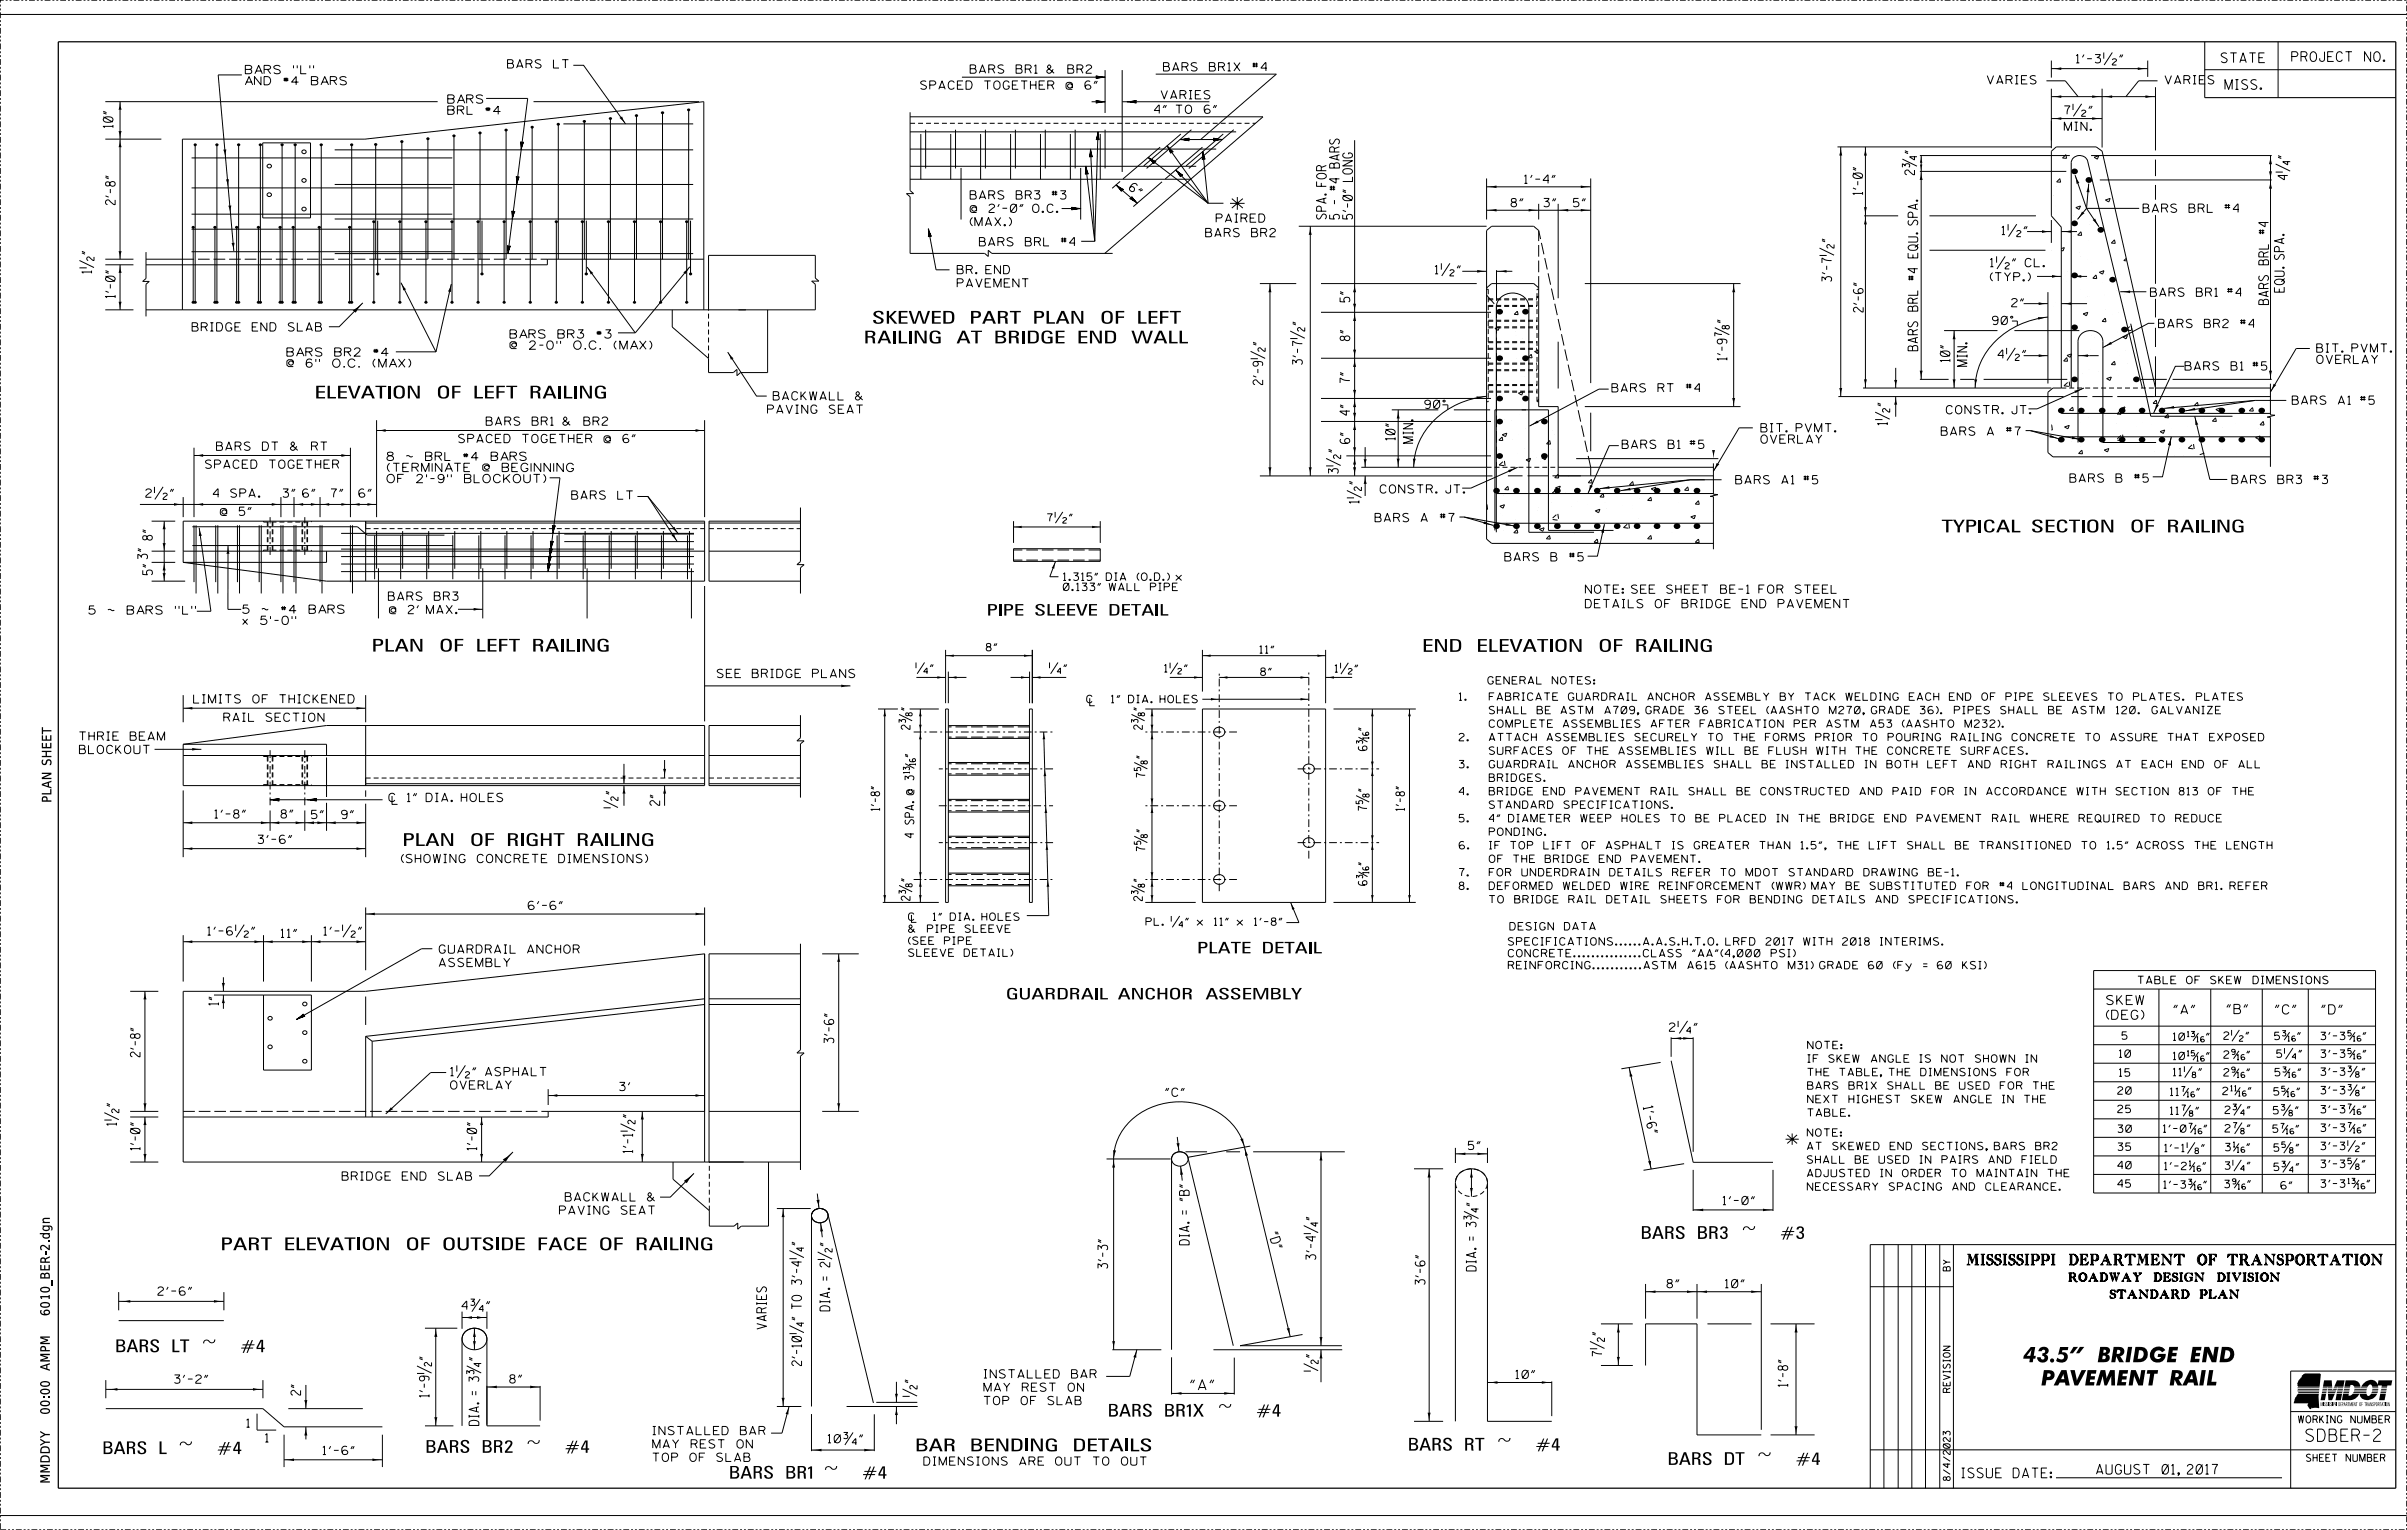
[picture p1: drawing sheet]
<svg xmlns="http://www.w3.org/2000/svg" width="864mm" height="549mm" viewBox="0 0 864 549" stroke-linecap="round" stroke-linejoin="round" font-family="sans-serif">
<defs><g id="words">
<text font-size="9" x="441.3" y="77.5">*</text>
<text font-size="8.1" x="640.7" y="412.7">*</text>
<text font-size="6.2" x="705.6" y="453.8">MISSISSIPPI DEPARTMENT OF TRANSPORTATION</text>
<g font-size="5.9">
<text x="725.9" y="488.7">43.5&quot; BRIDGE END</text>
<text x="732.3" y="497">PAVEMENT RAIL</text>
</g>
<g font-size="4.9">
<text x="742.1" y="459.7">ROADWAY DESIGN DIVISION</text>
<text x="757" y="465.7">STANDARD PLAN</text>
</g>
<g font-size="4.8">
<text x="312.9" y="116.1">SKEWED PART PLAN OF LEFT</text>
<text x="309.9" y="123.2">RAILING AT BRIDGE END WALL</text>
<text x="112.9" y="143">ELEVATION OF LEFT RAILING</text>
<text x="696.6" y="191">TYPICAL SECTION OF RAILING</text>
<text x="133.3" y="233.8">PLAN OF LEFT RAILING</text>
<text x="510.2" y="233.8">END ELEVATION OF RAILING</text>
<text x="144.4" y="303.5">PLAN OF RIGHT RAILING</text>
<text x="79.1" y="448.5">PART ELEVATION OF OUTSIDE FACE OF RAILING</text>
<text x="588.6" y="444.4">BARS BR3 ± #3</text>
<text x="41.3" y="485.1">BARS LT ± #4</text>
<text x="397.4" y="508.2">BARS BR1X ± #4</text>
<text x="36.6" y="521.7">BARS L ± #4</text>
<text x="152.6" y="521.2">BARS BR2 ± #4</text>
<text x="328.3" y="520.7">BAR BENDING DETAILS</text>
<text x="505.1" y="520.4">BARS RT ± #4</text>
<text x="598.3" y="525.5">BARS DT ± #4</text>
<text x="261.5" y="530.5">BARS BR1 ± #4</text>
</g>
<g font-size="4.4">
<text x="354" y="220.8">PIPE SLEEVE DETAIL</text>
<text x="429.5" y="342">PLATE DETAIL</text>
<text x="360.9" y="358.5">GUARDRAIL ANCHOR ASSEMBLY</text>
<text x="827.3" y="517.1">SDBER-2</text>
</g>
<text font-size="3.7" x="427.1" y="498.6">&quot;A&quot;</text>
<g font-size="3.5">
<text x="796.9" y="22.5">STATE</text>
<text x="822.3" y="22.1">PROJECT NO.</text>
<text x="798.3" y="32.1">MISS.</text>
<text x="40.5" y="45.8" transform="rotate(-90 40.5 45.8)">10&quot;</text>
<text x="686.9" y="62.7" transform="rotate(-90 686.9 62.7)">2¾&quot;</text>
<text x="820.8" y="64.4" transform="rotate(-90 820.8 64.4)">4¼&quot;</text>
<text x="668.3" y="69.9" transform="rotate(-90 668.3 69.9)">1'-0&quot;</text>
<text x="41.3" y="73.4" transform="rotate(-90 41.3 73.4)">2'-8&quot;</text>
<text x="475.8" y="78.6" transform="rotate(-90 475.8 78.6)">SPA. FOR</text>
<text x="480.5" y="78.6" transform="rotate(-90 480.5 78.6)">5 - #4 BARS</text>
<text x="485.2" y="78.6" transform="rotate(-90 485.2 78.6)">5'-0&quot; LONG</text>
<text x="32.8" y="98" transform="rotate(-90 32.8 98)">1½&quot;</text>
<text x="657.2" y="100.9" transform="rotate(-90 657.2 100.9)">3'-7½&quot;</text>
<text x="41.3" y="106.8" transform="rotate(-90 41.3 106.8)">1'-0&quot;</text>
<text x="819.5" y="104.8" transform="rotate(-90 819.5 104.8)">EQU. SPA.</text>
<text x="484.3" y="108.3" transform="rotate(-90 484.3 108.3)">5&quot;</text>
<text x="668.5" y="111.9" transform="rotate(-90 668.5 111.9)">2'-6&quot;</text>
<text x="813.9" y="109.2" transform="rotate(-90 813.9 109.2)">BARS BRL #4</text>
<text x="484.3" y="122.2" transform="rotate(-90 484.3 122.2)">8&quot;</text>
<text x="688.1" y="125.8" transform="rotate(-90 688.1 125.8)">BARS BRL #4 EQU. SPA.</text>
<text x="467.3" y="130.7" transform="rotate(-90 467.3 130.7)">3'-7½&quot;</text>
<text x="619.6" y="129.2" transform="rotate(-90 619.6 129.2)">ï»¿1'-</text>
<text x="699.6" y="129.8" transform="rotate(-90 699.6 129.8)">10&quot;</text>
<text x="705.8" y="131.4" transform="rotate(-90 705.8 131.4)">MIN.</text>
<text x="453.1" y="138" transform="rotate(-90 453.1 138)">2'-9½&quot;</text>
<text x="484.3" y="137.4" transform="rotate(-90 484.3 137.4)">7&quot;</text>
<text x="484.3" y="149" transform="rotate(-90 484.3 149)">4&quot;</text>
<text x="677.1" y="152.5" transform="rotate(-90 677.1 152.5)">1½&quot;</text>
<text x="484.3" y="159.1" transform="rotate(-90 484.3 159.1)">6&quot;</text>
<text x="500.6" y="157.9" transform="rotate(-90 500.6 157.9)">10&quot;</text>
<text x="507" y="159" transform="rotate(-90 507 159)">MIN.</text>
<text x="480.1" y="169.8" transform="rotate(-90 480.1 169.8)">3½&quot;</text>
<text x="487.6" y="180.5" transform="rotate(-90 487.6 180.5)">1½&quot;</text>
<text x="54.6" y="193.8" transform="rotate(-90 54.6 193.8)">8&quot;</text>
<text x="52.9" y="200.5" transform="rotate(-90 52.9 200.5)">3&quot;</text>
<text x="54.7" y="206.2" transform="rotate(-90 54.7 206.2)">5&quot;</text>
<text x="220.9" y="289.8" transform="rotate(-90 220.9 289.8)">½&quot;</text>
<text x="236.7" y="288.9" transform="rotate(-90 236.7 288.9)">2&quot;</text>
<text x="78.4" y="360.6" transform="rotate(-90 78.4 360.6)">1&quot;</text>
<text x="299.2" y="374.1" transform="rotate(-90 299.2 374.1)">3'-6&quot;</text>
<text x="50.2" y="379.1" transform="rotate(-90 50.2 379.1)">2'-8&quot;</text>
<text x="589.6" y="397.3" transform="rotate(79 589.6 397.3)">1' - 6 &quot;</text>
<text x="41.8" y="403.7" transform="rotate(-90 41.8 403.7)">1½&quot;</text>
<text x="50.2" y="412.6" transform="rotate(-90 50.2 412.6)">1'-0&quot;</text>
<text x="171" y="412.6" transform="rotate(-90 171 412.6)">1'-0&quot;</text>
<text x="227" y="413.6" transform="rotate(-90 227 413.6)">1'-1½&quot;</text>
<text x="426.7" y="446.6" transform="rotate(-90 426.7 446.6)">DIA. = &quot;B&quot;</text>
<text x="397.4" y="455" transform="rotate(-90 397.4 455)">3'-3&quot;</text>
<text x="472.1" y="451.9" transform="rotate(-90 472.1 451.9)">3'-4¼&quot;</text>
<text x="529.6" y="456" transform="rotate(-90 529.6 456)">DIA. = 3¾&quot;</text>
<text x="511.3" y="460.8" transform="rotate(-90 511.3 460.8)">3'-6&quot;</text>
<text x="297.7" y="470.3" transform="rotate(-90 297.7 470.3)">DIA. = 2½&quot;</text>
<text x="275" y="476.8" transform="rotate(-90 275 476.8)">VARIES</text>
<text x="287.6" y="489.9" transform="rotate(-90 287.6 489.9)">2'-10¼&quot; TO 3'-4¼&quot;</text>
<text x="472.1" y="491.9" transform="rotate(-90 472.1 491.9)">½&quot;</text>
<text x="574.8" y="486.6" transform="rotate(-90 574.8 486.6)">7½&quot;</text>
<text x="641.4" y="497.4" transform="rotate(-90 641.4 497.4)">1'-8&quot;</text>
<text x="107.8" y="500.5" transform="rotate(-90 107.8 500.5)">2&quot;</text>
<text x="154" y="501.2" transform="rotate(-90 154 501.2)">1'-9½&quot;</text>
<text x="328.1" y="500.9" transform="rotate(-90 328.1 500.9)">½&quot;</text>
<text x="171.8" y="511.4" transform="rotate(-90 171.8 511.4)">DIA. = 3¾&quot;</text>
<text x="703.8" y="530.2">ISSUE DATE:</text>
<text x="752.2" y="528.9">AUGUST 01, 2017</text>
</g>
<g font-size="3.4">
<text x="18.4" y="288" transform="rotate(-90 18.4 288)">PLAN SHEET</text>
<text x="455.2" y="442.7" transform="rotate(73 455.2 442.7)">&quot; D&quot;</text>
<text x="17.9" y="472.2" transform="rotate(-90 17.9 472.2)">6010_BER-2.dgn</text>
<text x="17.9" y="491.8" transform="rotate(-90 17.9 491.8)">AMPM</text>
<text x="17.9" y="507.5" transform="rotate(-90 17.9 507.5)">00:00</text>
<text x="17.9" y="532.3" transform="rotate(-90 17.9 532.3)">MMDDYY</text>
</g>
<g font-size="3.3">
<text x="755.8" y="365.7">(DEG)</text>
<text x="755.8" y="360.4">SKEW</text>
<text x="779.9" y="363.8">&quot;A&quot;</text>
<text x="799" y="363.6">&quot;B&quot;</text>
<text x="816.4" y="363.8">&quot;C&quot;</text>
<text x="833" y="363.8">&quot;D&quot;</text>
</g>
<text font-size="3.2" x="404.8" y="67.8" transform="rotate(41 404.8 67.8)">6 &quot;</text>
<g font-size="3.1">
<text x="490.5" y="262" transform="rotate(-90 490.5 262)">&quot;</text>
<text x="490.5" y="269.3" transform="rotate(-90 490.5 269.3)">6</text>
<text x="327.9" y="271.5" transform="rotate(-90 327.9 271.5)">&quot;</text>
<text x="315.6" y="290.8" transform="rotate(-90 315.6 290.8)">1'-8&quot;</text>
<text x="503.9" y="290.8" transform="rotate(-90 503.9 290.8)">1'-8&quot;</text>
<text x="327.9" y="300.5" transform="rotate(-90 327.9 300.5)">4 SPA. @ 3</text>
<text x="490.5" y="310.4" transform="rotate(-90 490.5 310.4)">&quot;</text>
<text x="490.5" y="317.6" transform="rotate(-90 490.5 317.6)">6</text>
</g>
<g font-size="3">
<text x="744.9" y="22.6">1'-3½&quot;</text>
<text x="88" y="26.5">BARS &quot;L&quot;</text>
<text x="182.1" y="24.4">BARS LT</text>
<text x="348.1" y="26.3">BARS BR1 &amp; BR2</text>
<text x="417.4" y="25.5">BARS BR1X #4</text>
<text x="88" y="30.5">AND #4 BARS</text>
<text x="330.3" y="32">SPACED TOGETHER @ 6&quot;</text>
<text x="416.6" y="35.5">VARIES</text>
<text x="713" y="30.1">VARIES</text>
<text x="776.8" y="30.1">VARIES</text>
<text x="160.6" y="41">BRL #4</text>
<text x="160.6" y="37">BARS</text>
<text x="414.2" y="40.7">4&quot; TO 6&quot;</text>
<text x="740.7" y="41">7½&quot;</text>
<text x="740.7" y="46.8">MIN.</text>
<text x="546.9" y="65.8">1'-4&quot;</text>
<text x="348.1" y="71.4">BARS BR3 #3</text>
<text x="348.1" y="76.2">@ 2'-0&quot; O.C.</text>
<text x="542.2" y="74.2">8&quot;</text>
<text x="553.9" y="74.2">3&quot;</text>
<text x="564.5" y="74.2">5&quot;</text>
<text x="768.9" y="76.2">BARS BRL #4</text>
<text x="348.1" y="81">(MAX.)</text>
<text x="436.4" y="79.7">PAIRED</text>
<text x="351.4" y="88.2">BARS BRL #4</text>
<text x="432.6" y="84.9">BARS BR2</text>
<text x="718.3" y="84.2">1½&quot;</text>
<text x="714.1" y="95.7">1½&quot; CL.</text>
<text x="343.4" y="98.2">BR. END</text>
<text x="514.9" y="98.2">1½&quot;</text>
<text x="714.1" y="100.8">(TYP.)</text>
<text x="343.4" y="103">PAVEMENT</text>
<text x="771.5" y="106.3">BARS BR1 #4</text>
<text x="721.8" y="110.1">2&quot;</text>
<text x="68.9" y="118.8">BRIDGE END SLAB</text>
<text x="714.9" y="116.4">90°</text>
<text x="774.5" y="117.6">BARS BR2 #4</text>
<text x="183" y="125.3">@ 2-0&quot; O.C. (MAX)</text>
<text x="183" y="121.3">BARS BR3 #3</text>
<text x="102.9" y="131.8">@ 6&quot; O.C. (MAX)</text>
<text x="102.9" y="127.8">BARS BR2 #4</text>
<text x="716.8" y="128.6">4½&quot;</text>
<text x="831.2" y="130.4">OVERLAY</text>
<text x="831.2" y="126.4">BIT. PVMT.</text>
<text x="784" y="132.8">BARS B1 #5</text>
<text x="277.4" y="143.5">BACKWALL &amp;</text>
<text x="578.4" y="140.6">BARS RT #4</text>
<text x="275.4" y="148.3">PAVING SEAT</text>
<text x="511.2" y="146.5">90°</text>
<text x="698.3" y="148.5">CONSTR. JT.</text>
<text x="822.4" y="145.1">BARS A1 #5</text>
<text x="174.4" y="152.6">BARS BR1 &amp; BR2</text>
<text x="631.8" y="155">BIT. PVMT.</text>
<text x="77.7" y="161.6">BARS DT &amp; RT</text>
<text x="164.5" y="158.8">SPACED TOGETHER @ 6&quot;</text>
<text x="582" y="160.9">BARS B1 #5</text>
<text x="631.8" y="159">OVERLAY</text>
<text x="696.5" y="156.2">BARS A #7</text>
<text x="138.9" y="165.2">8 ~ BRL #4 BARS</text>
<text x="73.7" y="168">SPACED TOGETHER</text>
<text x="138.9" y="173.2">OF 2'-9&quot; BLOCKOUT)</text>
<text x="138.9" y="169.2">(TERMINATE @ BEGINNING</text>
<text x="622.8" y="173.6">BARS A1 #5</text>
<text x="742.7" y="173">BARS B #5</text>
<text x="800.8" y="173.5">BARS BR3 #3</text>
<text x="52.3" y="178.4">2½&quot;</text>
<text x="76.5" y="178.4">4 SPA.</text>
<text x="101.5" y="178.4">3&quot;6&quot;</text>
<text x="118.7" y="178.4">7&quot;</text>
<text x="128.7" y="178.4">6&quot;</text>
<text x="205.1" y="179.1">BARS LT</text>
<text x="495.2" y="176.9">CONSTR. JT.</text>
<text x="79.1" y="184.9">@ 5&quot;</text>
<text x="493.4" y="187.2">BARS A #7</text>
<text x="539.9" y="201.3">BARS B #5</text>
<text x="139.3" y="215.4">BARS BR3</text>
<text x="568.8" y="212.8">NOTE: SEE SHEET BE-1 FOR STEEL</text>
<text x="31.8" y="220.4">5 ~ BARS &quot;L&quot;</text>
<text x="87.1" y="220.1">5 ~ #4 BARS</text>
<text x="139.7" y="220.2">@ 2' MAX.</text>
<text x="568.8" y="218.1">DETAILS OF BRIDGE END PAVEMENT</text>
<text x="87.1" y="224.1">x 5'-0&quot;</text>
<text x="257.3" y="243.1">SEE BRIDGE PLANS</text>
<text x="69.5" y="252.2">LIMITS OF THICKENED</text>
<text x="80.3" y="258.8">RAIL SECTION</text>
<text x="28.5" y="265.6">THRIE BEAM</text>
<text x="28.5" y="270.4">BLOCKOUT</text>
<text x="139.5" y="287.6">{ 1&quot; DIA. HOLES</text>
<text x="77" y="293.5">1'-8&quot;</text>
<text x="100.8" y="293.5">8&quot;</text>
<text x="111.7" y="293.7">5&quot;</text>
<text x="122.5" y="293.7">9&quot;</text>
<text x="92.6" y="302.6">3'-6&quot;</text>
<text x="144" y="309.5">(SHOWING CONCRETE DIMENSIONS)</text>
<text x="189.5" y="326.3">6'-6&quot;</text>
<text x="74.5" y="335.5">1'-6½&quot;</text>
<text x="116.1" y="335.5">1'-½&quot;</text>
<text x="100.8" y="336.3">11&quot;</text>
<text x="157.6" y="342">GUARDRAIL ANCHOR</text>
<text x="157.6" y="346.8">ASSEMBLY</text>
<text x="599" y="370">2¼&quot;</text>
<text x="161.7" y="385.9">1½&quot; ASPHALT</text>
<text x="161.7" y="390.7">OVERLAY</text>
<text x="222.3" y="391.3">3'</text>
<text x="418.2" y="393.3">&quot;C&quot;</text>
<text x="526.8" y="412.4">5&quot;</text>
<text x="122.8" y="423.4">BRIDGE END SLAB</text>
<text x="202.8" y="430.9">BACKWALL &amp;</text>
<text x="200.7" y="435.7">PAVING SEAT</text>
<text x="618.2" y="432.2">1'-0&quot;</text>
<text x="598.1" y="462">8&quot;</text>
<text x="619" y="462">10&quot;</text>
<text x="56.7" y="464.7">2'-6&quot;</text>
<text x="165.8" y="469.8">4¾&quot;</text>
<text x="62.6" y="496.2">3'-2&quot;</text>
<text x="182.9" y="496.2">8&quot;</text>
<text x="353" y="494.4">INSTALLED BAR</text>
<text x="543.8" y="494.5">10&quot;</text>
<text x="353" y="503.9">TOP OF SLAB</text>
<text x="353" y="499.2">MAY REST ON</text>
<text x="88.5" y="512">1</text>
<text x="234.2" y="514.7">INSTALLED BAR</text>
<text x="95.2" y="517.3">1</text>
<text x="115.9" y="521.8">1'-6&quot;</text>
<text x="234.2" y="519.5">MAY REST ON</text>
<text x="297.1" y="517.6">10¾&quot;</text>
<text x="234.2" y="524.3">TOP OF SLAB</text>
<text x="331.5" y="525.7">DIMENSIONS ARE OUT TO OUT</text>
</g>
<g font-size="2.7">
<text x="375.8" y="187">7½&quot;</text>
<text x="381.5" y="208.2">1.315&quot; DIA (O.D.) x</text>
<text x="381.5" y="211.9">0.133&quot; WALL PIPE</text>
<text x="353.8" y="233.5">8&quot;</text>
<text x="452" y="234.3">11&quot;</text>
<text x="328.7" y="241.1">¼&quot;</text>
<text x="376.6" y="241.1">¼&quot;</text>
<text x="417.8" y="241.1">1½&quot;</text>
<text x="452.3" y="242.3">8&quot;</text>
<text x="479" y="241.2">1½&quot;</text>
<text x="533.8" y="245.4">GENERAL NOTES:</text>
<text x="523.5" y="251.2">1.</text>
<text x="534.3" y="251.2">FABRICATE GUARDRAIL ANCHOR ASSEMBLY BY TACK WELDING EACH END OF PIPE SLEEVES TO PLATES.</text>
<text x="789.2" y="251.2">PLATES</text>
<text x="389.9" y="252.1">C</text>
<text x="391" y="253.2">L</text>
<text x="396" y="252.1">1&quot; DIA. HOLES</text>
<text x="534.3" y="256.1">SHALL BE ASTM A709, GRADE 36 STEEL (AASHTO M270, GRADE 36).</text>
<text x="701.5" y="256.1">PIPES SHALL BE ASTM 120.</text>
<text x="769.6" y="256.1">GALVANIZE</text>
<text x="534.3" y="260.9">COMPLETE ASSEMBLIES AFTER FABRICATION PER ASTM A53 (AASHTO M232).</text>
<text x="523.5" y="265.8">2.</text>
<text x="534.3" y="265.8">ATTACH ASSEMBLIES SECURELY TO THE FORMS PRIOR TO POURING RAILING CONCRETE TO ASSURE THAT EXPOSED</text>
<text x="523.5" y="275.5">3.</text>
<text x="534.3" y="275.5">GUARDRAIL ANCHOR ASSEMBLIES SHALL BE INSTALLED IN BOTH LEFT AND RIGHT RAILINGS AT EACH END OF ALL</text>
<text x="534.3" y="270.6">SURFACES OF THE ASSEMBLIES WILL BE FLUSH WITH THE CONCRETE SURFACES.</text>
<text x="534.3" y="280.3">BRIDGES.</text>
<text x="523.5" y="285.2">4.</text>
<text x="534.3" y="285.2">BRIDGE END PAVEMENT RAIL SHALL BE CONSTRUCTED AND PAID FOR IN ACCORDANCE WITH SECTION 813 OF THE</text>
<text x="534.3" y="290">STANDARD SPECIFICATIONS.</text>
<text x="523.5" y="294.9">5.</text>
<text x="534.3" y="299.7">PONDING.</text>
<text x="534.3" y="294.9">4&quot; DIAMETER WEEP HOLES TO BE PLACED IN THE BRIDGE END PAVEMENT RAIL WHERE REQUIRED TO REDUCE</text>
<text x="523.5" y="304.6">6.</text>
<text x="534.3" y="304.6">IF TOP LIFT OF ASPHALT IS GREATER THAN 1.5&quot;,</text>
<text x="656.3" y="304.6">THE LIFT SHALL BE TRANSITIONED TO 1.5&quot; ACROSS THE LENGTH</text>
<text x="534.3" y="309.4">OF THE BRIDGE END PAVEMENT.</text>
<text x="523.5" y="314.3">7.</text>
<text x="534.3" y="314.3">FOR UNDERDRAIN DETAILS REFER TO MDOT STANDARD DRAWING BE-1.</text>
<text x="523.5" y="319.1">8.</text>
<text x="534.3" y="324">TO BRIDGE RAIL DETAIL SHEETS FOR BENDING DETAILS AND SPECIFICATIONS.</text>
<text x="534.3" y="319.1">DEFORMED WELDED WIRE REINFORCEMENT (WWR) MAY BE SUBSTITUTED FOR #4 LONGITUDINAL BARS AND BR1. REFER</text>
<text x="326" y="334.5">&amp; PIPE SLEEVE</text>
<text x="326" y="330.2">C</text>
<text x="327" y="330.9">L</text>
<text x="332.1" y="330.2">1&quot; DIA. HOLES</text>
<text x="411.2" y="332">PL. ¼&quot; x 11&quot; x 1'-8&quot;</text>
<text x="541.7" y="333.6">DESIGN DATA</text>
<text x="326" y="338.8">(SEE PIPE</text>
<text x="541.1" y="339.1">SPECIFICATIONS......A.A.S.H.T.O. LRFD 2017 WITH 2018 INTERIMS.</text>
<text x="326" y="343.1">SLEEVE DETAIL)</text>
<text x="541.1" y="343.3">CONCRETE...............CLASS &quot;AA&quot;(4,000 PSI)</text>
<text x="541.1" y="347.6">REINFORCING...........ASTM A615 (AASHTO M31) GRADE 60 (Fy = 60 KSI)</text>
<text x="767" y="352.9">TABLE OF SKEW DIMENSIONS</text>
<text x="648.5" y="376.2">NOTE:</text>
<text x="761.3" y="372.9">5</text>
<text x="779.7" y="373.3">10</text>
<text x="791.6" y="373.3">&quot;</text>
<text x="797.9" y="372.9">2½&quot;</text>
<text x="816.1" y="373">5</text>
<text x="824.3" y="373">&quot;</text>
<text x="832.7" y="373">3'-3</text>
<text x="847.8" y="373">&quot;</text>
<text x="648.5" y="381.1">IF SKEW ANGLE IS NOT SHOWN IN</text>
<text x="760.3" y="379.3">10</text>
<text x="779.7" y="380.1">10</text>
<text x="791.6" y="380.1">&quot;</text>
<text x="797.9" y="379.7">2</text>
<text x="806.1" y="379.7">&quot;</text>
<text x="816.8" y="379.3">5¼&quot;</text>
<text x="832.7" y="379.4">3'-3</text>
<text x="847.8" y="379.4">&quot;</text>
<text x="648.5" y="385.9">THE TABLE, THE DIMENSIONS FOR</text>
<text x="760.3" y="386.1">15</text>
<text x="779.7" y="385.9">ï»¿1</text>
<text x="797.9" y="386">2</text>
<text x="806.1" y="386">&quot;</text>
<text x="816.2" y="386">5</text>
<text x="824.5" y="386">&quot;</text>
<text x="832.7" y="385.8">ï»¿3'-</text>
<text x="648.5" y="395.6">NEXT HIGHEST SKEW ANGLE IN THE</text>
<text x="648.5" y="390.8">BARS BR1X SHALL BE USED FOR THE</text>
<text x="759.8" y="392.6">20</text>
<text x="777.2" y="393">11</text>
<text x="788.1" y="393">&quot;</text>
<text x="797.5" y="392.7">2</text>
<text x="806.6" y="392.7">&quot;</text>
<text x="815.8" y="392.9">5</text>
<text x="824" y="392.9">&quot;</text>
<text x="832.7" y="392.4">ï»¿3'-</text>
<text x="648.5" y="400.5">TABLE.</text>
<text x="759.8" y="399.2">25</text>
<text x="778.7" y="399.8">ï»¿1</text>
<text x="798.3" y="399.5">2¾&quot;</text>
<text x="832.7" y="399.3">3'-3</text>
<text x="847.8" y="399.3">&quot;</text>
<text x="648.4" y="407.6">NOTE:</text>
<text x="759.9" y="406.3">30</text>
<text x="776.2" y="406.2">1'-0</text>
<text x="790.7" y="406.2">&quot;</text>
<text x="815.5" y="406.3">5</text>
<text x="823.7" y="406.3">&quot;</text>
<text x="832.7" y="405.9">3'-3</text>
<text x="847.8" y="405.9">&quot;</text>
<text x="648.4" y="412.5">AT SKEWED END SECTIONS, BARS BR2</text>
<text x="759.9" y="412.7">35</text>
<text x="776.6" y="413.2">ï»¿1'-</text>
<text x="798.4" y="412.9">3</text>
<text x="806.1" y="412.9">&quot;</text>
<text x="832.7" y="412.5">3'-3½&quot;</text>
<text x="648.4" y="417.3">SHALL BE USED IN PAIRS AND FIELD</text>
<text x="759.8" y="419.3">40</text>
<text x="776.6" y="419.6">1'-2</text>
<text x="790.3" y="419.6">&quot;</text>
<text x="798.3" y="419.5">3¼&quot;</text>
<text x="815.8" y="419.9">5¾&quot;</text>
<text x="832.7" y="418.9">ï»¿3'-</text>
<text x="648.4" y="422.2">ADJUSTED IN ORDER TO MAINTAIN THE</text>
<text x="759.8" y="425.9">45</text>
<text x="832.7" y="426">3'-3</text>
<text x="849.2" y="426">&quot;</text>
<text x="648.4" y="427">NECESSARY SPACING AND CLEARANCE.</text>
<text x="776.3" y="426.3">1'-3</text>
<text x="790.6" y="426.3">&quot;</text>
<text x="798.2" y="426.1">3</text>
<text x="806.4" y="426.1">&quot;</text>
<text x="818.3" y="426.6">6&quot;</text>
</g>
<g font-size="2.6">
<text x="824.6" y="510.5">WORKING NUMBER</text>
<text x="827.5" y="524.3">SHEET NUMBER</text>
</g>
<g font-size="2.5">
<text x="699.7" y="455.9" transform="rotate(-90 699.7 455.9)">BY</text>
<text x="699.7" y="499.5" transform="rotate(-90 699.7 499.5)">REVISION</text>
<text x="699.7" y="531.1" transform="rotate(-90 699.7 531.1)">8/4/2023</text>
</g>
<g font-size="2.2">
<text x="488.9" y="266.7" transform="rotate(-90 488.9 266.7)">3</text>
<text x="491.1" y="265" transform="rotate(-90 491.1 265)">16</text>
<text x="328.5" y="274.5" transform="rotate(-90 328.5 274.5)">16</text>
<text x="326.3" y="277.4" transform="rotate(-90 326.3 277.4)">13</text>
<text x="488.9" y="315" transform="rotate(-90 488.9 315)">3</text>
<text x="491.1" y="313.4" transform="rotate(-90 491.1 313.4)">16</text>
</g>
<g font-size="1.9">
<text x="784.8" y="371.9">13</text>
<text x="818.9" y="371.6">3</text>
<text x="842.3" y="371.6">5</text>
<text x="788.1" y="373.8">16</text>
<text x="820.8" y="373.5">16</text>
<text x="844.3" y="373.5">16</text>
<text x="784.8" y="378.8">15</text>
<text x="788.1" y="380.7">16</text>
<text x="800.7" y="378.3">9</text>
<text x="802.6" y="380.2">16</text>
<text x="842.3" y="378">5</text>
<text x="844.3" y="379.9">16</text>
<text x="800.7" y="384.7">9</text>
<text x="802.6" y="386.6">16</text>
<text x="819" y="384.6">3</text>
<text x="821" y="386.5">16</text>
<text x="782.7" y="391.7">7</text>
<text x="784.6" y="393.6">16</text>
<text x="800.3" y="391.4">11</text>
<text x="803.1" y="393.3">16</text>
<text x="818.6" y="391.5">5</text>
<text x="820.6" y="393.4">16</text>
<text x="842.3" y="397.9">7</text>
<text x="844.3" y="399.8">16</text>
<text x="785.3" y="404.9">7</text>
<text x="787.3" y="406.8">16</text>
<text x="818.3" y="404.9">7</text>
<text x="820.2" y="406.8">16</text>
<text x="842.3" y="404.6">7</text>
<text x="844.3" y="406.5">16</text>
<text x="801.2" y="411.5">1</text>
<text x="802.6" y="413.4">16</text>
<text x="785.4" y="418.3">1</text>
<text x="785.2" y="424.9">3</text>
<text x="786.9" y="420.2">16</text>
<text x="801" y="424.8">9</text>
<text x="842.3" y="424.6">13</text>
<text x="787.1" y="426.8">16</text>
<text x="802.9" y="426.6">16</text>
<text x="845.7" y="426.5">16</text>
</g>
<text font-size="1.4" x="832.5" y="504.4">MISSISSIPPI DEPARTMENT OF TRANSPORTATION</text>
</g></defs>
<path d="M20.9 15h838.7v518.9h-838.7z" fill="none" stroke="#000" stroke-width=".44"/>
<g fill="none" stroke="#000" stroke-width=".36">
<path d="M0 5.2h863.5M754.8 18.8v2.3M757.9 18.8l-3 4.5M817.4 15v20M37.8 36.5h119.2M43.1 36.5v56.5M86.8 26.9h-8.5l5.6 63.1M174.4 35.3h14.9l-7.1 55.7M191.4 36.5h59.4M205.7 23.4h3.7l15 21M247.1 39.4v53.6M345.1 27.7h51.4"/>
<path d="M391.7 36.5h4.8M393.3 27.4l2.1 .3-2.1 .4v-.3l2.1-.1-2.1-.3 3.2 .3-3.2 .3M393.3 36.2l2.1 .3-2.1 .5v-.3l2.1-.2-2.1-.3 3.2 .3-3.2 .3M396.5 25.1v15.4M402.6 36.5h31.3M402.6 25.1v36.6M407.6 36.2l-2.1 .3 2.1 .5v-.3l-2.1-.2 2.1-.3-3.2 .3 3.2 .3M414.7 26.6h43.2l-27.1 23.5M734.2 29h6.8l4.6 5.7M736 34.7h37.4M736 21.7v6.1M736 31.8v21.4"/>
<path d="M736 24.6h34.6M743.8 37.2v2.3M746.9 40a.71 .71 0 0 1 .8-.5 .71 .71 0 0 1 .5 .8l-1.3 1v.4h1.4M746.9 37.2l-3 4.5M754.2 31.8v21.1M757.9 21.5a.74 .74 0 0 1 .8-.4 .74 .74 0 0 1 .6 .8l-1.3 1-.1 .4h1.5M770.6 21.7v5.9M773.4 31.3v22.7M774.1 29h-6.8l-4.6 5.7M791 25h68.6M37.8 49.9h20.1M68.7 56.7h93.6"/>
<path d="M70 51.9v56.6M77.8 51.9v56.6M85.6 51.9v56.6M93.4 51.9v56.6M94.3 51.3h17.1v26.9h-17.1zM101.2 51.9v56.6M105.9 51.9v56.6M115.3 51.9v56.6M120.1 53.8h128.6M126.2 51.9v56.6M134.8 51.8v41.2M144.2 50.8v42.2"/>
<path d="M153.5 49.8v43.2M162.9 48.7v44.3M172.2 47.7v45.3M181.6 46.7v46.3M187 50.9l.1 1.9 .8-1.8h-.4l-.4 1.8-.1-1.9v2.8l.7-2.7M190.9 45.6v47.4M200.3 44.6v48.4M202.1 44.4h46.6M209.7 43.6v49.4M219 42.5v50.5M228.4 41.5v51.5M237.7 40.5v52.5"/>
<path d="M326.5 40.3v28.1l1.3 1.1h-2.6l1.3 1.1v20.3h26.8l1.3 1.1v-2.2l1.2 1.1h43.4M326.5 41.9h126.6l-56.7 49M326.5 53.5h109.9M326.5 47.3h117M326.5 59.7h102.7M330.4 48.1v16.2M332.1 46.5v13.9M341.1 48.1v16.2M342.8 46.5v13.9M351.8 48.1v16.2M353.6 46.5v13.9M362.6 48.1v16.2"/>
<path d="M364.3 46.5v13.9M373.3 48.1v16.2M375 46.5v13.9M384 48.1v16.2M385.8 46.5v13.9M389.6 59.7l3.2 26.9M391.3 53.5l1.5 33.1M391.8 56.2l-.5-1.8-.4 1.9h.3l.1-1.9 .3 1.9 .2-.1-.5-2.7-.2 2.8M393.5 50.1l.4-2.8 .3 2.8-.3-1.9-.2 1.9h-.4l.6-1.9 .3 1.9M393.9 47.3l-1.1 39.3M394.8 48.1v16.2M396.5 46.5v13.9"/>
<path d="M411.9 56.5l21.6 16.4M414.6 58.1l-1.9-1 1.3 1.6 .2-.2-1.5-1.4 1.9 1-2.7-1.6 2.2 2.1M416.2 52.8l-13.3 11.4M418.7 52.3l14.8 20.6M420.8 54.5l-1.5-1.4 .7 1.8 .3-.2-1-1.6 1.5 1.4-2.1-2.2 1.4 2.5M423.4 50.1h15.2M423.7 48.1l-13.3 11.4M426.6 49.7l-2.1 .4 2.1 .4v-.3l-2.1-.1 2.1-.4-3.2 .4 3.2 .2M427.5 46.5l-16.1 13.9M431.4 52.8l-13.3 11.4M431.6 54.4l1.9 18.5M432.2 57.1l-.5-1.8-.4 1.8h.4v-1.8l.5 1.8-.6-2.7-.1 2.7"/>
<path d="M435.4 49.7l3.2 .4-3.2 .2 2.1-.2-2.1-.2v-.3l2.1 .5-2.1 .2M438.9 48.1l-13.3 11.4M442.7 46.5l-16.2 13.9M486 50.3v120.4M659.3 52.7h76.7M660.4 52.7v89.6M669.3 52.7v86.5M682.6 57.1l5.2 2.5M686.9 56.1v1.2l-1.7-1 2.6-.1M688.8 55.8h53.8M689.3 55.8v80.3M736 42.5h18.2"/>
<path d="M750.3 55.8h64.8M773.4 57.3v5.9M814.6 55.8v80.3M816.5 58.8l5.2 2.6M820.8 57.8v1.3l-1.7-1 2.6-.1M68.7 67.4h93.6M68.7 76.8h93.6M120.1 78.6h128.6M120.1 66.2h128.6M134.1 79.5v29M135.5 79.2v19.1M143.5 79.5v29"/>
<path d="M152.8 79.5v29M162.2 79.5v29M171.5 79.5v29M172.9 79.2v19.1M180.9 79.5v29M183.8 75.8l.1 1.8 .8-1.7-.4-.1-.4 1.8-.1-1.8v2.8l.7-2.8M185.4 63.4h-.2l.3 1.9 .8-1.8-.4-.1-.4 1.9-.1-1.9v2.8l.7-2.7M190.3 79.5v29M199.6 79.5v29M209 79.5v29M210.4 79.2v19.1M218.3 79.5v29"/>
<path d="M227.6 79.5v29M237 79.5v29M246.4 79.5v29M247.8 79.2v19.1M326.5 64.3h100.7M344.8 60.3v18.5M380.9 74.8h6.8M384.5 74.5l3.2 .3-3.2 .3 2.2-.3-2.2-.1v-.3l2.2 .4-2.2 .3M387.7 60.3v18.5M390.3 62.4h.2l-.8-1.8-.3 1.9 .3-.1v-1.8l.6 1.8-.7-2.7v2.7M400.4 66.4l7.6 6.5M401.9 65.1l-2.9 2.5"/>
<path d="M402.9 68.1l-1.7-1.1 1.1 1.6 .3-.2-1.4-1.4 1.7 1.1-2.5-1.7 2 2.1M406 70.7l2 2.2-2.5-1.7 1.8 1-1.4-1.4 .2-.2 1.2 1.6-1.8-1M416.9 65.2l-10.3 8.9M421.9 61l11.6 11.9M424.2 62.9l-1.7-1.2 1 1.7 .3-.2-1.3-1.5 1.7 1.2-2.3-1.9 1.8 2.3M433.5 72.9h5.5M533.4 64v14.7M533.4 75.4h37.3M533.4 67h37.3M552.1 73.1v5.6M559 73.1v33.9M570.7 64v73.4"/>
<path d="M668.8 77.4h12.2M682.6 60v-1.2l.9 .7a.78 .78 0 0 1 1.1-.8 .78 .78 0 0 1 .2 1.3M688.8 61.5h52.6M692.3 77.4h38.2M736 78.9v8.2M744.5 62.8l4.1 12M748.6 74.8h18.9M748.6 74.8l-3.2 3.9M748.6 74.8l4.5 6.5M749.4 65.9l-.8 8.9M753.4 64.6h61.7M773.4 66.4v5.2"/>
<path d="M773.4 77.1v24.7M816.5 61.7h2.5M28.5 93.4l5.2 2.6M28.5 96.1h2.6M33.7 92.2v1.2h-.4l-1.2-1.2a.64 .64 0 0 0-.9 .4 .64 .64 0 0 0 .4 .8M37.8 95h10.1M37.8 93h10.1M43.1 95v16.2M52.4 90.4v9.5l-1.2 1.1h2.4l-1.2 1v11.5M52.4 93h13M68.7 82.2h93.6M68.7 90.3h93.6"/>
<path d="M69.3 81.6v26.9M77.1 81.6v26.9M84.9 81.6v26.9M92.7 81.6v26.9M100.5 81.6v26.9M105.2 81.6v26.9M114.5 81.6v26.9M120.1 91h128.6M125.4 81.6v26.9M182.2 88.2l.2 1.9 .7-1.8h-.3l-.4 1.8-.2-1.9v2.8l.8-2.7M210.6 95.8l17.3 23.6M247.5 95.7l-19.6 23.7"/>
<path d="M252.5 93h-56.1v2h-144M333.1 82.1l2.7 14.7h4.9M334 84.8l.2-.1-.9-1.7-.2 1.9 .3-.1-.1-1.8 .7 1.8-.9-2.7 .2 2.8M387.9 86.6h4.9M466 81.2h67.4M470.1 81.2v89.5M517.1 94.5v2.2M520.2 97.2a.74 .74 0 0 1 .9-.4 .74 .74 0 0 1 .5 .7l-1.3 1.1-.1 .4h1.5M520.2 94.5l-2.9 4.5M524.7 97.3h8.7M536.9 97.3h5.7M536.9 96.9v11"/>
<path d="M552.1 82.7l-1.8-1.5h-15.1l-1.8 1.5v110.7l1.8 1.5h79.6M652.8 89l5.2 2.5M652.8 91.6h2.6M658 87.7v1.3l-.4-.1-1.2-1.1a.64 .64 0 0 0-.9 .4 .64 .64 0 0 0 .5 .8M692.3 89.8h41.6M716.4 92v2.2M719.4 94.7a.73 .73 0 0 1 .9-.5 .73 .73 0 0 1 .5 .8l-1.3 1.1-.1 .4h1.5M719.4 92l-2.9 4.5M720.5 80.4v2.3M723.6 83.1a.71 .71 0 0 1 .8-.4 .71 .71 0 0 1 .6 .8l-1.3 1-.1 .4h1.5M723.6 80.4l-3 4.5M727.3 83.1h8.7"/>
<path d="M730.8 99.2h8.8M739.6 83.1h5.6M743.1 99.2h5.7M37.8 111.2h10.1M52.4 111.2h240.1v-9.2l-1.3-1.1h2.6l-1.3-1.1v-8.2h-38.3v19.6M65.4 111.2v-61.3h65.5l121.6-13.4v74.7M130.2 108.7l-8.5 8.5h-3.7M143.9 101.4l12.5 24.9 5.5-24.4M221.7 119.4h6.2M241.2 111.2v6.1l13 11.3v5.1h8.9l1.3-1.2v2.3l1.3-1.1h9.7v-22.5M452 101.7h13.1M455.6 101.7v69"/>
<path d="M462.9 118.8l5.2 2.6M468.1 117.5v1.3l-.4-.1-1.2-1.1a.64 .64 0 0 0-.9 .3 .64 .64 0 0 0 .5 .9M474 101.7h55.8M474 112h61M533.4 103.3l1.8-1.6h15.1l1.8 1.6v42.6h6.9v24.8M568.6 101.7h55.9M615.2 117.5l5.3 2.6M617.8 120l-1.3-.1-1.3-.6v1.3M619 117.3l-.2-.4h-.8v.9a.74 .74 0 0 0 .9 .1 .74 .74 0 0 0 .3-.9 .69 .69 0 0 1 1.2 0 .69 .69 0 0 1-.7 1l-.7-.5M622 101.7v44.2M697.5 118.6h19.2M701.1 118.6v20.6"/>
<path d="M722.7 118.6h23.4M726.1 108.9h8.7M734.8 104.8v32.8M734.8 113.7a28.5 28.5 0 0 0-25.4 20l-.7 5.5M739.6 108.9h9.2M760.7 104.7h9.4M764.5 116.1l7.2 33.2h29.3M772.9 116h-2.1l-16.3 8.7M773.4 107.2v6.7M773.4 117.6v6.9M142 126.2h14.4M261.1 126.3l10.3 15.8h3.7"/>
<path d="M448.7 126l5.2 2.6M448.7 128.7h2.6M453.9 124.8v1.2h-.4l-1.2-1.2a.64 .64 0 0 0-1 .4 .64 .64 0 0 0 .5 .8M462.9 121.5h2.6M474 128.5h61M559 122.6v16.8M577.2 139.6h-3.5l-25 13.3M668.4 139.2h67.6M680.2 132v7.2M688.8 136.1h10.3M703.3 136.1h5M711.7 136.1h30"/>
<path d="M719.9 124.8v2.3M723.1 127.5a.71 .71 0 0 1 .8-.4 .71 .71 0 0 1 .5 .8l-1.3 1v.4h1.4M723.1 124.8l-3 4.5M726.1 127.6h8.7M745.6 127.6h7.4M747.7 139.2l-16.8 7.5M768.1 136.1h9.3M768.6 139.2l-19.6-81.4a3.1 3.1 0 0 0-3.2-2 3.1 3.1 0 0 0-2.7 2.6v80.8M773.4 139.2l-19.2-85-2.1-1.5h-14.3l-1.8 1.6v23.1l3.6 4.1v57.7h-3l-1.8 1.5v21.6l1.8 1.6h78M773.4 139.2h41.2M773.4 127.8v11M773.4 139.2v3.1"/>
<path d="M779.5 136.1h35.6M783.7 131.4h-3.2l-7.8 16.7M814.6 137.7v11.1l1.6 .2-2.8 .6 1.2 .2v17.7M828.7 125h-4.9l-9.2 15.6M135.1 154.4h117.7M135.1 150.7v34.8M252.8 150.7v34.8M474 142.9h61M474 151.2h61M499.4 147h16.6M501.6 147v20.6M521.6 147h13"/>
<path d="M533.4 142.2a28.5 28.5 0 0 0-25.5 19.9l-.7 5.5M568.6 145.9h55.9M570.7 148.1v13.8M580.8 159.9h-3.4l-7.7 17.2M628.9 153.5h-4.9l-9.2 15.6M659.6 142.3h80.8M672.8 147.8l5.2 2.6M672.8 150.5h2.6M678 146.6v1.2h-.5l-1.2-1.2a.64 .64 0 0 0-.9 .4 .64 .64 0 0 0 .5 .8M680.2 142.3v7.2M726.8 154.5h1.7M728.5 154.5l18.4 3.2"/>
<path d="M728.5 154.5l10.4 3M739.6 148.3h75M739.6 156.7h75M743.1 142.3h5.8M745.6 158.7v-36.3a4.5 4.5 0 0 1 4.4-3.8 4.5 4.5 0 0 1 4.5 3.8v36.3h19.1M750.7 142.3h7.3M759.6 142.3h55M779 156.7l-3.1 14.4h-3.5M787.4 149.3l5.5 22.7h6.2M809.1 143.6h11.2M809.1 143.6l-32.6 2.9M809.1 143.6l-25.1 3.8"/>
<path d="M55.4 174.7v2.2M58.5 177.4a.71 .71 0 0 1 .9-.5 .71 .71 0 0 1 .5 .8l-1.3 1-.1 .5h1.5M58.5 174.7l-2.9 4.5M65.7 178.3v7.2M69.6 163.4h56.1M69.6 160.6v24.9M100.8 178.3v7.2M105.5 178.3v7.2M114.8 178.3v7.2M125.7 160.6v24.9M197.2 171.4h3.7l-4.3 33.7M452 170.7h83.5"/>
<path d="M475.8 164.5l5.2 2.5M475.8 167.1h2.6M481 163.2v1.3l-.4-.1-1.2-1.1a.64 .64 0 0 0-1 .3 .64 .64 0 0 0 .5 .9M483.1 163.5h51.9M483.2 176l5.3 2.5M483.2 178.6h2.6M488.4 167.6h45M488.5 174.7v1.3l-.5-.1-1.2-1.1a.64 .64 0 0 0-1 .3 .64 .64 0 0 0 .6 .9M489.8 160.4v7.2M489.8 170.7v7.2M536.9 177.1h77.9M541 170.7h5.3"/>
<path d="M544.5 167.6l-16.8 7.5M548.1 170.7h7.3M557 170.7h57.8M559 167.6h55.8M565.5 164.5h51M570.7 167.6v3.1M611.6 172.1h-5.1l-25.1 3.9M614.8 166.2v11.1l1.6 .1-2.8 .7 1.2 .1v18.9M617.7 172.1h-11.2l-32.6 3.2M50.2 181h84.9M54.4 187h8.5M54.4 197.7h8.5"/>
<path d="M58.9 187v21.5M65.7 187h187.1v21.5h-135.6l-51.5-6.7zM65.7 197.7h187.1M69 189h59.3l3.4 3h27.8M69 195.7h93.6M69.6 188.5v20.3M70.3 188.5v24.4M71.5 189.4l4.2 29.9h-5.1M77.4 188.5v20.3M78.1 188.5v24.4M81.8 195.8v22.8h4.7M85.2 188.5v20.3"/>
<path d="M85.9 188.5v24.4M93 188.5v20.3M93.7 188.5v24.4M100.8 188.5v20.3M101.5 188.5v24.4M105.5 188.5v20.3M106.2 188.5v24.4M114.8 188.5v20.3M115.5 188.5v24.4M117.2 197.7v4.1h-51.5M122.4 191.3h126.6M122.4 197h126.6"/>
<path d="M122.4 199.7h126.6M125.7 188.5v20.3M126.5 188.5v24.4M131.2 187v21.5M131.2 187.6h121.6M134.4 192v15.8M135.1 190.5v13.5M143.8 192v15.8M144.5 190.5v13.5M153.1 192v15.8M153.8 190.5v13.5M162.5 192v15.8"/>
<path d="M163.2 190.5v13.5M171.8 192v15.8M172.5 190.5v13.5M181.2 192v15.8M181.9 190.5v13.5M190.5 192v15.8M191.2 190.5v13.5M197 199.6l.1 1.8 .7-1.7-.3-.1-.4 1.8-.1-1.8v2.7l.7-2.7M197.3 196.9l.1 1.9 .8-1.8h-.4l-.4 1.8-.1-1.9v2.8l.7-2.7M197.7 194.2h-.2l.3 1.9 .7-1.8-.3-.1-.4 1.9-.1-1.9v2.8l.7-2.7M198.4 188.6l-.2-.1 .3 1.9 .7-1.8h-.3l-.4 1.8-.1-1.8v2.7l.7-2.7M199.9 192v15.8"/>
<path d="M200.6 190.5v13.5M202.5 194.3h46.5M202.5 191.6h46.5M209.2 192v15.8M209.9 190.5v13.5M218.6 192v15.8M219.3 190.5v13.5M228 192v15.8M228.6 190.5v13.5M237.3 192v15.8M238 190.5v13.5M243.5 191.6l-11.1-13.5h-3.6h3.6l10.6 16.2"/>
<path d="M246.7 192v15.8M247.4 190.5v13.5M254.4 197.7h32.8M254.4 187.6h32.8M287.2 187h-32.8v21.5h32.8M287.2 182.1v19.4l-1.3 1.1h2.6l-1.3 1.1v9.2M363.6 189.1h31.2M363.6 196.8h31.2v4.6h-31.2zM363.6 187v7.8M378.6 183.7v2M381.3 186.1a.66 .66 0 0 1 .8-.4 .66 .66 0 0 1 .5 .7l-1.2 .9-.1 .4h1.4M381.3 183.7l-2.6 4"/>
<path d="M394.8 187v7.8M523.6 185.5h1.7M525.3 185.5l18.5 3.3M525.3 185.5l10.5 3M536.9 191v-80.8a6 6 0 0 1 4.5-5 6 6 0 0 1 6.3 2.3l.5 1 .3 1.7v80.8h23.4M536.9 187.7h77.9M575.7 188l-2.6 11.5h-3.5M578.9 190.3h-23.3v-43.3h-19.2v43.3M54.4 201.8h8.5M54.4 208.5h12M122.4 202.3h126.6M122.4 205.1h126.6"/>
<path d="M135.8 203.9v18M164.3 218.6h8.9M173.2 203.9v18M196.6 202.3l-.2-.1 .3 1.9 .8-1.8h-.4l-.4 1.8-.1-1.8v2.8l.7-2.8M210.6 203.9v18M248.1 203.9v18M252.8 210.2v48.6M378.7 201.4l-2 5.5h3.1M328.6 237.7v2M331.7 237.7l-2.6 4M339.3 233.1v19.2M339.3 235.2h31.1"/>
<path d="M370.4 233.1v19.2M376.6 237.7v2M379.6 237.7l-2.7 4M419.8 237.7v2M422.6 237.7l-2.7 4.1M431.4 233.1v15M431.4 235.2h44.2M475.6 233.1v19.2M481 237.8v2M483.8 237.8l-2.7 4M65.7 249.4v9.7M65.7 254.1h65.5"/>
<path d="M131.2 249.4v9.7M252.8 246.1h52.3M287.2 256.6v8.1l-1.3 1.1h2.6l-1.3 1.1v19.2M315 254.3h7.2M317.4 254.3v69.4M322.6 259.2v-1l.8 .6a.7 .7 0 0 1 1-.7 .7 .7 0 0 1 .3 1.1M322.6 256.3l4.7 2.3M323.4 254.4l1 .4M323.4 253.9l1 .4M326 256.1l-.2-.3h-.7l-.1 .8a.66 .66 0 0 0 .8 .1 .66 .66 0 0 0 .3-.8 .64 .64 0 0 1 1-.1 .64 .64 0 0 1-.1 1l-.6-.1-.4-.3M326.4 254.3h10.4M328.8 243h10.5"/>
<path d="M330.2 254.3v69.4M332.8 241h-1.4l1.1-1.3 .1 2M339.3 254.3h1v69.4h-1.1zM340.3 240.9v11.4M340.3 243h6.4M362.6 243h6.7M369.4 254.3h1v69.4h-1zM369.4 240.9v11.4M370.4 243h12.2M380.6 241h-1.3l1.1-1.3 .1 2M406 259.2v-1l.8 .6a.71 .71 0 0 1 .9-.7 .71 .71 0 0 1 .3 1.1M406 256.3l4.7 2.3"/>
<path d="M406.8 254.4l1 .4M406.8 253.9l1 .4M409.4 256.1l-.2-.3h-.7l-.1 .8a.67 .67 0 0 0 .8 .1 .67 .67 0 0 0 .3-.8 .62 .62 0 0 1 1-.1 .62 .62 0 0 1-.1 1l-.7-.1-.3-.3M410.9 254.3h18.1M413.3 254.3v69.4M419.7 243h11.7M422.6 240.2a.64 .64 0 0 1 .7-.4 .64 .64 0 0 1 .5 .7l-1.1 .9-.1 .4h1.3M431.4 250.9h38.2M431.4 254.3h44.2v69.4h-44.2zM437.4 243h32.2M475.6 243h9.5M478.4 254.3h29.6"/>
<path d="M483.8 240.2a.66 .66 0 0 1 .7-.4 .66 .66 0 0 1 .5 .7l-1.2 1v.3h1.3M492.4 254.3v69.4M505.7 254.3v69.4M788 249.9l1.7-.1 .3-.7-.3-.4-1.7-.1v2.6M55.5 268.8h16.7M65.7 267l51.5-6.7h135.6v21.5h-187.1zM65.7 271h187.1M65.7 267h51.5v4M117.2 271.7v14.2M131.2 260.3v21.5M223.9 274v7.2M238.4 272.7v6.4"/>
<path d="M254.4 271h32.8M287.2 260.3h-32.8v21.5h32.8M324.8 274l3.2 1.7M326.5 260.1v1.6a2.42 2.42 0 0 1-2-1.5 .77 .77 0 0 0-1.1 .4 .77 .77 0 0 0 .6 1.1M340.3 273.5h29.1M340.3 278.1h29.1M340.3 260.3h29.1M340.3 264.9h29.1M374.5 262.6l1.8 65.9h-7.9M407 275.4v1l1.1 .1a.68 .68 0 0 1 0-1 .68 .68 0 0 1 .9 0 .68 .68 0 0 1 0 1M407 273.5l4.7 2.3M407.7 271.7l1.1 .4"/>
<path d="M407.7 271.2l1.1 .4M409.9 260.1v1.6a2.34 2.34 0 0 1-2-1.5 .78 .78 0 0 0-1.1 .4 .78 .78 0 0 0 .6 1.1M410.4 273.4l-.2-.3h-.7l-.1 .8a.66 .66 0 0 0 .8 0 .66 .66 0 0 0 .3-.7 .62 .62 0 0 1 .9-.1 .62 .62 0 0 1 0 .9h-.7l-.3-.4M410.9 278.1a4.4 4.4 0 0 1-3-.7l-.2 1.5M436 261.4a1.85 1.85 0 0 1 2.8-.1 1.85 1.85 0 0 1-.2 2.8 1.85 1.85 0 0 1-2.5-.2 1.85 1.85 0 0 1-.1-2.5zM468.2 274.6a1.85 1.85 0 0 1 2.7-.1 1.85 1.85 0 0 1-.2 2.8 1.85 1.85 0 0 1-2.5-.2 1.85 1.85 0 0 1 0-2.5zM487.4 264.5l3.2 1.7M65.7 283.6v23.9M65.7 295.2h65.5M96.9 290.8v7.3M96.9 286.9h40.4M100.1 286.6l-2.1 .3 2.1 .5v-.3l-2.1-.2 2.1-.3-3.2 .3 3.2 .3"/>
<path d="M109.4 290.8v7.3M113.5 286.6l-2.1 .3 2.1 .5v-.3l-2.1-.2 2.1-.3-3.2 .3 3.2 .3M117.2 288v10.1M131.2 283.6v2.3M131.2 288.3v19.2M131.2 281.2h121.6M216.5 287.2l5.2 2.5M216.5 289.8h2.6M221.7 285.9v1.3l-.4-.1-1.2-1.1a.64 .64 0 0 0-1 .3 .64 .64 0 0 0 .5 .9M223.9 281.8v7.3M238.4 281.8v7.3M254.4 281.2h32.8"/>
<path d="M340.3 300h29.1M340.3 286.8h29.1M340.3 291.3h29.1M407 300l4.7 2.3M407.7 298.1l1.1 .4M407.7 297.6l1.1 .4M410.4 299.9l-.2-.4h-.7l-.1 .8a.66 .66 0 0 0 .8 .1 .66 .66 0 0 0 .3-.8 .62 .62 0 0 1 1.1 0 .62 .62 0 0 1-.6 .9l-.6-.4M436 287.8a1.85 1.85 0 0 1 2.8 0 1.85 1.85 0 0 1-.2 2.7 1.85 1.85 0 0 1-2.5-.2 1.85 1.85 0 0 1-.1-2.5zM486.6 287.3v1l1.1 .1a.7 .7 0 0 1 .4-1.2 .7 .7 0 0 1 .7 1l-.2 .2M486.6 285.4l4.6 2.3M487.4 283.6l1 .3M487.4 283l1 .5"/>
<path d="M490 285.3l-.2-.3h-.7l-.1 .7a.69 .69 0 0 0 .8 .1 .69 .69 0 0 0 .3-.7 .64 .64 0 0 1 1 0 .64 .64 0 0 1-.3 1 .64 .64 0 0 1-.8-.6M490.5 290a4.4 4.4 0 0 1-3-.7l-.1 1.5M65.7 304.4h65.5M322.6 317.6l4.7 2.3M323.4 315.8l1 .4M323.4 315.2l1 .5M326 317.5l-.2-.3h-.7l-.1 .8a.66 .66 0 0 0 .8 0 .66 .66 0 0 0 .3-.7 .64 .64 0 0 1 1-.1 .64 .64 0 0 1-.1 .9h-.6l-.4-.4M340.3 304.5h29.1M340.3 313.2h29.1M340.3 317.8h29.1M406 317.8l4.7 2.3M406.8 315.9l1 .4"/>
<path d="M406.8 315.4l1 .4M407 301.9v.9l1.1 .1a.74 .74 0 0 1 .1-1 .74 .74 0 0 1 1 .1l.1 .6-.3 .3M409.4 317.6l-.2-.3h-.7l-.1 .8a.67 .67 0 0 0 .8 0 .67 .67 0 0 0 .3-.7 .65 .65 0 0 1 1.1 0 .65 .65 0 0 1-.4 1 .65 .65 0 0 1-.8-.6M410.9 304.6a4.8 4.8 0 0 1-3.2-.8v1.5M436 314.3a1.85 1.85 0 0 1 2.8-.1 1.85 1.85 0 0 1-.2 2.8 1.84 1.84 0 0 1-2.5-.2 1.84 1.84 0 0 1-.1-2.5zM468.2 301.1a1.85 1.85 0 0 1 2.7-.1 1.85 1.85 0 0 1-.2 2.7 1.85 1.85 0 0 1-2.5-.1 1.85 1.85 0 0 1 0-2.5zM487.4 312.8l3.2 1.7M655.1 304.4l-.5 .6M65.7 335.5v16.6M65.7 337.9h65.5M84.6 331.7v2.3M87.6 334.4a.73 .73 0 0 1 .9-.4 .73 .73 0 0 1 .5 .8l-1.3 1-.1 .4h1.5"/>
<path d="M87.6 331.7l-2.9 4.5M94.5 335.5v16.6M111.7 335.5v16.6M122.9 331.7v2.3M126 334.4a.73 .73 0 0 1 .8-.4 .73 .73 0 0 1 .6 .8l-1.3 1-.1 .4h1.5M126 331.7l-3 4.5M131.2 325.5v22.6M131.2 327.9h121.6M252.8 325.5v13.7M287.2 338.6v38.1l-1.3 1.1h2.6l-1.3 1.1v40.8M316.7 323.7h20.1M322.6 320.6v-1.1l.8 .6a.7 .7 0 0 1 1-.7 .7 .7 0 0 1 .3 1.2"/>
<path d="M326.5 321.5v1.5a2.42 2.42 0 0 1-2-1.4 .77 .77 0 0 0-1.1 .4 .77 .77 0 0 0 .6 1M406 320.7v-1.1l.8 .7a.72 .72 0 0 1 .9-.8 .72 .72 0 0 1 .3 1.2M409.9 321.6v1.5l-.6-.1-1.4-1.3a.78 .78 0 0 0-1.1 .4 .78 .78 0 0 0 .6 1M410.9 323.7h18.1M420.2 328.6v2M423.3 328.6l-2.7 4.1M424.3 332h-1.3l1-1.4 .1 2.1M463.1 323.7l3 7.3h-4.6M478.4 323.7h29.6M46.7 355.6h10.1M52 355.6v43.1M76.8 357h34.9v26.9h-17.2v-26.9"/>
<path d="M80.2 350.6v4.9M80.2 357v4.9M131.2 357.5v10.2M155.1 340.4h-3.9l-44.8 25.3M252.8 358.3l-121.6 13.5M254.4 358.3h32.8M287.2 342.2h-32.8v74.7M295 342.2h13.1M300.9 342.2v56.5M751.2 354.8h101.1M751.2 348.2h101.1v79.8h-101.1zM774.6 354.8v73.2"/>
<path d="M793.2 354.8v73.2M811.7 354.8v73.2M828.2 354.8v73.2M108.9 364l-1.6 1.2 2.1-.6-.2-.3-1.9 .9 1.6-1.2-2.5 1.7 2.9-1.2M131.2 371.8v28.9M131.2 371.8l2.3 1.8M133.5 373.6v27.1M252.8 360.4l-119.3 13.2M254.4 360.4h32.8M599.6 372.5h7.9M599.6 372.1v7M602.1 366.3v2.2"/>
<path d="M605.5 366.3l-3 4.4M606.6 370h-1.4l1.1-1.5 .1 2.2M607.5 372.1v41.1M751.2 368.1h101.1M751.2 374.8h101.1M788.8 370.6l-2 2.8M788.8 377.5l-2 2.8M800.7 369.5v2M803.3 377l-2 2.8M803.5 371.9a.66 .66 0 0 1 .7-.4 .66 .66 0 0 1 .5 .7l-1.2 1v.4h1.3M803.5 369.5l-2.7 4.1M819.6 376v2"/>
<path d="M821.5 370.3l-2 2.8M822.7 376l-2.7 4M823.7 379.3h-1.3l1.1-1.3 .1 2M845 370.3l-2 2.8M845 376.7l-2 2.8M37.4 399.2l5.3 2.5M42.7 397.9v1.3l-.5-.1-1.2-1.2a.66 .66 0 0 0-.9 .4 .66 .66 0 0 0 .5 .9M46.7 398.7h10.1M160.1 384.8h-5.6l-16.1 14.8M163.9 382.2v2.2M167 384.9a.73 .73 0 0 1 .8-.4 .73 .73 0 0 1 .6 .8l-1.3 1-.1 .4h1.5M167 382.2l-3 4.5"/>
<path d="M196.7 393h56.1M196.7 390.7v5.7M230.4 398.7v18.2M252.8 398.7h-56.1v2h-131M254.4 398.7h32.8M295 398.7h13.1M584.5 383l7.9 36.4M595.8 381.1l-14.1 2.3M599.6 380.5l7.9 36.5h28.6M751.2 381.4h101.1M751.2 388.1h101.1M751.2 394.7h101.1"/>
<path d="M782.8 396.4h1.3l-.5 1-.2 1M783.7 382.5v2.1M785.3 390.3l-2 2.9M786 399.3a.58 .58 0 0 0-.4 .9 .58 .58 0 0 0 1 0 .58 .58 0 0 0-.4-.9l-.6-.1v-.6h1v.6l-.4 .1M786 396.4l-2.7 4.1M786.5 382.5l-2.7 4.1M787 385.5a.58 .58 0 0 0-.3 .9 .58 .58 0 0 0 .9 0 .58 .58 0 0 0-.3-.9l-.6-.2v-.6h.9v.6l-.3 .2M801.1 396.1h1.3l-.8 .7a.71 .71 0 0 1 .8 1 .71 .71 0 0 1-1.3 .1M803.3 383.4l-2 2.8M803.8 390.1l-2 2.8M804.2 396.1l-2.7 4.1M805.2 399.4h-1.3l1-1.3 .1 2.1"/>
<path d="M817.3 396.9h-1.5l-.2 1.3a1.18 1.18 0 0 1 1.7 .2l.1 .6-.4 .6h-.9l-.5-.3M818.4 396.3h1.2l-.7 .7a.72 .72 0 0 1 .8 1 .72 .72 0 0 1-1.3 0M821.2 390.2l-1.9 2.9M821.7 383.3l-2 2.8M821.7 399.2a.58 .58 0 0 0-.3 .9 .58 .58 0 0 0 .9 0 .58 .58 0 0 0-.3-.9l-.7-.2 .1-.6h1v.6l-.4 .2M821.8 396.3l-2.7 4M824 396.9l-.5 .9M824.6 396.9l-.5 .9M842.4 382.4h1.2l-.7 .7a.71 .71 0 0 1 .7 1 .71 .71 0 0 1-1.2 .1M842.4 389.1h1.2l-.7 .7a.7 .7 0 0 1 .7 1 .7 .7 0 0 1-1.2 .1M845 396.6l-2 2.8M845.7 385.4a.62 .62 0 0 0-.5 .9 .62 .62 0 0 0 1 .1 .69 .69 0 0 0 .1-.9 .69 .69 0 0 0-.9-.2l-.1-.7 .5-.1 .5 .3-.4 .6"/>
<path d="M845.7 392a.58 .58 0 0 0-.4 .9 .58 .58 0 0 0 1 0 .58 .58 0 0 0-.4-.9l-.6-.2v-.6h1v.6l-.4 .2M845.7 382.4l-2.6 4.1M845.7 389.1l-2.6 4M37.4 401.8h2.6M46.7 400.7h10.1M46.7 416.9h10.1M52 400.7v16.2M172.8 400.7v16.2M184 413.3l-8.5 8.5h-3.6M222.6 403.2l5.3 2.5M222.6 405.8h2.6M227.9 401.9v1.3l-.5-.1-1.2-1.1a.64 .64 0 0 0-.9 .3 .64 .64 0 0 0 .5 .9"/>
<path d="M241.5 416.9v6.1l13 11.3v5.6h8.9l1.3-1.2v2.3l1.3-1.1h9.7v-23M252.8 416.9v-74.7l-121.6 13.4h-65.5v61.3h221.5M397 415.8h23M421.2 413.9a2.88 2.88 0 0 1 3.6-.4 2.88 2.88 0 0 1 1.2 3.4 2.97 2.97 0 0 1-3.6 1.3 2.97 2.97 0 0 1-1.9-3.2zM422.4 407.9l.6 5.3M423.6 418.3l.6 5.2M425.3 413.2h7.8M426.2 415.2a3 3 0 0 0-3.2-2 3 3 0 0 0-2.7 2.6v68.4M426.2 415.2l16.3 67.6M439.9 413.2h5M448.6 411.2l-22.4 4M449.6 413.2h32.9"/>
<path d="M474 413.2v69.6M507.3 419.3h10.5M512.8 419.3v90.6M522.2 411.8v5.4M522.2 413.9h11.5M527.9 419.3v10M533.7 411.8v5.4M604.2 417.5l-14.5 2.3M607.5 419.7v14.7M636.1 419.7v14.7M751.2 401.4h101.1M751.2 408h101.1"/>
<path d="M751.2 414.7h101.1M784.7 409.8v2M787.5 417l-1.9 2.8M787.5 409.8l-2.6 4M787.9 403.5l-1.9 2.9M788 412.7a.56 .56 0 0 0-.3 .9 .56 .56 0 0 0 .9 0 .56 .56 0 0 0-.3-.9l-.7-.1 .2-.7 .9 .1v.6l-.4 .1M798.3 404a.88 .88 0 0 1 1-.6 .88 .88 0 0 1 .7 1l-1.6 1.2-.1 .5h1.8M801.1 416.1v2M801.2 402.7h1.3l-.5 1-.1 1M803.3 410.2l-2 2.8M804.2 416.1l-2.7 4.1M804.4 402.7l-2.6 4.1"/>
<path d="M804.4 405.7a.58 .58 0 0 0-.3 .8 .58 .58 0 0 0 .9 0 .58 .58 0 0 0-.3-.8l-.6-.2v-.6h.9v.6l-.3 .2M805.2 419.4h-1.3l1-1.3 .1 2.1M806.7 403.4l-.5 .9M807.3 403.4l-.5 .9M817.5 410.3h-1.5l-.2 1.3a1.23 1.23 0 0 1 1.7 .1 .97 .97 0 0 1-.4 1.3 .97 .97 0 0 1-1.3-.3M818.7 416.6h1.2l-.8 .7a.71 .71 0 0 1 .8 1 .71 .71 0 0 1-1.2 .1M819.9 409.6h-1.2v1l1-.1 .2 .9-.6 .3-.6-.3M820.9 403.6l-2 2.8M821.7 416.6l-2.7 4M822 412.6a.58 .58 0 0 0-.4 .9 .58 .58 0 0 0 1 0 .58 .58 0 0 0-.4-.9l-.6-.2v-.6h1v.6l-.4 .2M822 409.6l-2.6 4.1M822.7 419.9h-1.3l1.1-1.3 .1 2"/>
<path d="M824.2 410.3l-.4 .9M824.8 410.3l-.5 .9M842.4 409.1v2M843.6 415.5h-1.2v1l1-.1 .3 .4-.1 .5-.6 .2-.6-.2M845 403.3l-2 2.8M845.1 411.5a.66 .66 0 0 1 .8-.4 .66 .66 0 0 1 .5 .7l-1.2 1-.1 .3h1.4M845.1 409.1l-2.6 4M845.7 418.4a.58 .58 0 0 0-.4 .9 .58 .58 0 0 0 1 0 .58 .58 0 0 0-.4-.9l-.6-.2v-.5h1v.5l-.4 .2M845.7 415.5l-2.6 4.1M249 420.9l-8.5 8.6h-3.7M278.7 433.6h12.2M281 433.6v71"/>
<path d="M291.7 434.6a2.95 2.95 0 0 1 3.6-.9 2.95 2.95 0 0 1 1.7 3.2 3 3 0 0 1-3.4 1.7 3 3 0 0 1-2.4-2.9zM293.2 428.2l.7 5.4M294.4 438.7l.6 5.2M467.7 439.7l5.2 2.5M472.1 438.6v1.3l-1.7-1 2.5-.1M525.3 437.5v-1.2l.9 .7a.78 .78 0 0 1 1-.8 .78 .78 0 0 1 .3 1.3M525.3 434.6l5.2 2.5M529.6 433.6v1.2l-1.7-1 2.6-.1M607.5 434.1h28.6M751.2 421.3h101.1M787.8 423.6l-2 2.8M803.6 423.4l-2 2.9"/>
<path d="M846.4 423.3l-2 2.8M283.2 448.6l5.2 2.6M283.2 451.6h2.6M287.5 447.6v1.3l-1.6-1 2.5-.1M293.4 449.2l5.2 2.5M293.4 451.8h2.5M298.6 447.9v1.3l-.5-.1-1.2-1.1a.64 .64 0 0 0-.9 .3 .64 .64 0 0 0 .5 .9M467.7 442.6h2.6M675.9 446.5v87.4M681 446.5v87.4M685.9 446.5v87.4M690.8 446.5v87.4"/>
<path d="M696 446.5v87.4M700.9 446.5v87.4M859.6 446.5h-188.6v87.4M42.6 463.5v6.6M42.6 473.8h37.7M42.6 466.9h37.7M80.3 463.5v6.6M152.5 476.5h11.6M156.4 476.5v35M165.8 470.5v6.2M165.8 472.6h8.9M166.7 478a4.5 4.5 0 0 1 5-1.3 4.5 4.5 0 0 1 3 4.2 4.6 4.6 0 0 1-4.7 3.3 4.6 4.6 0 0 1-4.2-3.8l.3-1.5z"/>
<path d="M168.9 466.1h1.3l-.4 .6-.4 .2a.79 .79 0 0 1 .9 1.1 .79 .79 0 0 1-1.4 .1M170.2 476.5v7.7M172.3 466.1l-3 4.5M173.4 469.8h-1.5l1.2-1.5 .1 2.3M174.7 470.5v6.2M283.2 475.5l5.2 2.6M283.2 478.4h2.6M287.5 474.5v1.3l-1.6-1 2.5-.1M462.9 479.5l-16.4-68a22.9 22.9 0 0 0-21.8-16.2 24.3 24.3 0 0 0-23.6 13.1l-1.1 3.6-.4 3.8v68.4M467.3 478.8l-22.4 4h36.5M574.4 474.9h11.4M575.7 480v1.2h-.5l-1.2-1.2a.64 .64 0 0 0-.9 .4 .64 .64 0 0 0 .5 .8"/>
<path d="M580.6 474.9v15M590.4 460.6v12.5M590.4 463.4h41.5M608.9 460.6v12.5M612.6 474.9h15.8M631.9 460.6v52.3M635.2 474.9h15.9M644.4 474.9v39.9M671 461.6h29.9M38 498.4h56.3M38 495.1v6.5M94.3 495.1v6.5"/>
<path d="M109.7 496.8v8.6M149.6 490l5.2 2.6M149.6 492.7h2.6M154.8 488.8v1.2h-.4l-1.2-1.2a.64 .64 0 0 0-.9 .4 .64 .64 0 0 0 .5 .8M167.5 492.9v-1.2l.9 .8a.79 .79 0 0 1 1-.8 .79 .79 0 0 1 .4 1.2M167.5 490l5.1 2.5M171.8 489v1.3l-1.7-1 2.5-.1M174.7 480.4a4.5 4.5 0 0 0-4.5-3.9 4.5 4.5 0 0 0-4.4 3.9v31.1M174.7 480.4v31.1h19.1M174.7 497.6h19.1M193.8 497.2v12.5M321.6 495.7v7.4"/>
<path d="M323.8 498.3l5.2 2.5M329 497v1.3l-.5-.1-1.2-1.1a.64 .64 0 0 0-.9 .4 .64 .64 0 0 0 .6 .8M399.1 484.2h17.6M407.9 484.2l-2.6 9.6h-8.4M420.3 486.9v13.4M420.3 499.9h22.5M435.4 484.2h46.2M442.8 487v13.3M467.7 491.9h2.6M467.7 489.2l5.2 2.5M472.9 487.9v1.3l-.4-.1-1.2-1.1a.64 .64 0 0 0-.9 .4 .64 .64 0 0 0 .5 .8M474 484.2v11.7"/>
<path d="M533.7 496h23.1M556.8 495.6v12.4M570.4 481.2l5.3 2.6M570.4 483.9h2.7M574.4 489.9h11.4M590.4 489.9v-15h18.5v39.9h23M835.2 499.6h2.8M838.4 499.6h2M838.5 499h2M838.6 498.4h2M838.7 497.9h2M840.7 499.6h2.1"/>
<path d="M840.8 499h2.1M841 498.4h2M841.1 497.9h2M854.1 499.6h2M854.2 499h2M854.3 498.4h2M854.4 497.9h2M859.6 491.9h-37.7v42M38 505.4h56.3l7.6 6.5h35.3M92.2 507.1v5.9h6.9M101.9 514.7v11.6M103.4 505.4h26.8"/>
<path d="M109.7 511.9v4.5M137.2 514.7v11.6M152.5 511.5h10.2M278.7 504.6h8.8M283.1 504.6l-2.5 9.5h-4M291.1 507.3v13.3M302.7 513.9h1.4l-.9 .8a.8 .8 0 0 1 .9 1.1 .8 .8 0 0 1-1.4 .1M303.7 504.6h25.5M306.1 513.9l-3 4.5M307.3 517.6h-1.5l1.1-1.5 .2 2.3M313.4 503.3l-16.4-67.8a3.1 3.1 0 0 0-3.1-1.9 3.1 3.1 0 0 0-2.8 2.5v68.5M313.7 507.4v13.2"/>
<path d="M314.4 503.1h14.7M321.6 504.6v6.3M323.8 500.9h2.6M507.3 509.9h10.5M522.2 509.9v-85.6a5.9 5.9 0 0 1 9.8-3.5l1.1 1.3 .6 2.2v85.6h23.1M635.2 514.8h15.9M821.9 506.4h37.7M101.9 523.7h35.3M291.1 520.2h22.6M671 520.1h188.6M737.7 530.2h81.1M0 543.7h863.5"/>
<circle cx="96.7" cy="59.6" r=".75"/>
<circle cx="109.1" cy="54.5" r=".73"/>
<circle cx="96.7" cy="69.9" r=".75"/>
<circle cx="109.1" cy="64.8" r=".73"/>
<circle cx="109.1" cy="75" r=".73"/>
<circle cx="767.4" cy="255.9" r=".24"/>
<circle cx="654.9" cy="304.4" r=".22"/>
<circle cx="96.9" cy="375.6" r=".74"/>
<circle cx="96.9" cy="365.3" r=".74"/>
<circle cx="109.4" cy="370.5" r=".73"/>
<circle cx="109.4" cy="360.2" r=".73"/>
<circle cx="109.4" cy="380.7" r=".73"/>
</g>
<path d="M791 15v20h68.6" fill="none" stroke="#000" stroke-width=".38"/>
<g fill="#000">
<path d="M863.4 0l.2 .2z" fill-rule="evenodd"/>
<path d="M43.1 36.5l.5 2.9h-1.1z" fill-rule="evenodd"/>
<path d="M736 24.6l3.6-.4v.9z" fill-rule="evenodd"/>
<path d="M736 34.7l3.6-.5v.9z" fill-rule="evenodd"/>
<path d="M750.6 34.2l3.6 .5-3.6 .4z" fill-rule="evenodd"/>
<path d="M754.2 34.7l3.6-.5v.9z" fill-rule="evenodd"/>
<path d="M767 24.2l3.6 .4-3.6 .5z" fill-rule="evenodd"/>
<path d="M769.8 34.2l3.6 .5-3.6 .4z" fill-rule="evenodd"/>
<path d="M42.5 47h1.1l-.5 2.9z" fill-rule="evenodd"/>
<path d="M43.1 49.9l.5 2.9h-1.1z" fill-rule="evenodd"/>
<path d="M80.1 53.7l1.1-.1-.3 2.9z" fill-rule="evenodd"/>
<path d="M222.2 42.3l1-.5 1.2 2.6z" fill-rule="evenodd"/>
<path d="M660.4 52.7l.6 3.1h-1.1z" fill-rule="evenodd"/>
<path d="M669.3 52.7l.5 3.1h-1z" fill-rule="evenodd"/>
<path d="M689.3 55.8l.4 2.6h-.9z" fill-rule="evenodd"/>
<path d="M736 42.5l3.6-.4v.9z" fill-rule="evenodd"/>
<path d="M750.6 42.1l3.6 .4-3.6 .5z" fill-rule="evenodd"/>
<path d="M814.6 55.8l.6 3.1h-1.1z" fill-rule="evenodd"/>
<path d="M81.1 64.4l1.1-.1-.3 2.9z" fill-rule="evenodd"/>
<path d="M81.9 73.8l1.1-.1-.3 3z" fill-rule="evenodd"/>
<path d="M533.4 67l3.5-.4v.9z" fill-rule="evenodd"/>
<path d="M533.4 75.4l3.5-.4v.9z" fill-rule="evenodd"/>
<path d="M548.5 75l3.6 .4-3.6 .5z" fill-rule="evenodd"/>
<path d="M559 75.4l3.6-.4v.9z" fill-rule="evenodd"/>
<path d="M567.2 66.6l3.5 .4-3.5 .5z" fill-rule="evenodd"/>
<path d="M567.2 75l3.5 .4-3.5 .5z" fill-rule="evenodd"/>
<path d="M669.3 77.4l.5 3.1h-1z" fill-rule="evenodd"/>
<path d="M668.8 74.3h1l-.5 3.1z" fill-rule="evenodd"/>
<path d="M689.3 61.5l.5 3.1h-1z" fill-rule="evenodd"/>
<path d="M688.9 59.1h.8l-.4 2.4z" fill-rule="evenodd"/>
<path d="M744.5 62.8l1.6 2.8-1.1 .3z" fill-rule="evenodd"/>
<path d="M747 75.9l.9 .6-2.5 2.2z" fill-rule="evenodd"/>
<path d="M749.4 65.9l.3 3.1-1.1-.1z" fill-rule="evenodd"/>
<path d="M750.8 78.9l.9-.4 1.4 2.8z" fill-rule="evenodd"/>
<path d="M814.6 64.6l.6 3.1h-1.1z" fill-rule="evenodd"/>
<path d="M814.1 61.5h1.1l-.6 3.1z" fill-rule="evenodd"/>
<path d="M42.5 90.1h1.1l-.5 2.9z" fill-rule="evenodd"/>
<path d="M43.1 95l.5 2.9h-1.1z" fill-rule="evenodd"/>
<path d="M83.1 87.2l1.1-.1-.3 2.9z" fill-rule="evenodd"/>
<path d="M210.6 95.8l2.3 2.2-1 .5z" fill-rule="evenodd"/>
<path d="M245.2 97.7l2.3-2-1.4 2.6z" fill-rule="evenodd"/>
<path d="M470.1 81.2l.5 3h-1.1z" fill-rule="evenodd"/>
<path d="M530 96.8l3.4 .5-3.4 .5z" fill-rule="evenodd"/>
<path d="M536.9 97.3l3.6-.4v.9z" fill-rule="evenodd"/>
<path d="M732.6 82.6l3.4 .5-3.4 .5z" fill-rule="evenodd"/>
<path d="M736.2 98.6l3.4 .6-3.4 .5z" fill-rule="evenodd"/>
<path d="M739.6 83.1l3.5-.5v.9z" fill-rule="evenodd"/>
<path d="M743.1 99.2l3.6-.5v.9z" fill-rule="evenodd"/>
<path d="M42.5 108.3h1.1l-.5 2.9z" fill-rule="evenodd"/>
<path d="M126.5 111.4l3.7-2.7-2.6 3.5z" fill-rule="evenodd"/>
<path d="M143.9 101.4l1.8 2.4-1 .4z" fill-rule="evenodd"/>
<path d="M161.9 101.9l-.1 2.8-1.1-.1z" fill-rule="evenodd"/>
<path d="M455.6 101.7l.6 3.1h-1.1z" fill-rule="evenodd"/>
<path d="M486 101.7l.6 3.1h-1.1z" fill-rule="evenodd"/>
<path d="M486 112l.6 3.1h-1.1z" fill-rule="evenodd"/>
<path d="M485.5 109h1.1l-.6 3z" fill-rule="evenodd"/>
<path d="M622 101.7l.6 3.1h-1.1z" fill-rule="evenodd"/>
<path d="M731.2 113.8l3.6-.1-3.5 1z" fill-rule="evenodd"/>
<path d="M731.4 108.4l3.4 .5-3.4 .5z" fill-rule="evenodd"/>
<path d="M739.6 108.9l3.5-.4v.9z" fill-rule="evenodd"/>
<path d="M760.7 104.7l3.6-.5v.9z" fill-rule="evenodd"/>
<path d="M261.1 126.3l2.1 2.2-1 .5z" fill-rule="evenodd"/>
<path d="M486 128.5l.6 3.1h-1.1z" fill-rule="evenodd"/>
<path d="M485.5 125.4h1.1l-.6 3.1z" fill-rule="evenodd"/>
<path d="M668.8 136.1h1l-.5 3.1z" fill-rule="evenodd"/>
<path d="M679.6 136.3h1.1l-.5 2.9z" fill-rule="evenodd"/>
<path d="M688.8 133h1l-.5 3.1z" fill-rule="evenodd"/>
<path d="M701.1 118.6l.5 3.1h-1z" fill-rule="evenodd"/>
<path d="M700.6 136.1h1l-.5 3.1z" fill-rule="evenodd"/>
<path d="M708.3 136.1h1.1l-.7 3.1z" fill-rule="evenodd"/>
<path d="M731.4 127.1l3.4 .5-3.4 .5z" fill-rule="evenodd"/>
<path d="M744.2 140.2l3.5-1-3 1.8z" fill-rule="evenodd"/>
<path d="M745.6 127.6l3.5-.5v1z" fill-rule="evenodd"/>
<path d="M754.5 124.7l2.7-2 .6 .7z" fill-rule="evenodd"/>
<path d="M814.1 133h1.1l-.6 3.1z" fill-rule="evenodd"/>
<path d="M815.7 137.7l1 .4-2.1 2.5z" fill-rule="evenodd"/>
<path d="M135.1 154.4l3.3-.5v1z" fill-rule="evenodd"/>
<path d="M249.6 153.9l3.2 .5-3.2 .5z" fill-rule="evenodd"/>
<path d="M486 142.9l.6 3.1h-1.1z" fill-rule="evenodd"/>
<path d="M486 151.2l.6 3.1h-1.1z" fill-rule="evenodd"/>
<path d="M485.5 139.9h1.1l-.6 3z" fill-rule="evenodd"/>
<path d="M485.5 148.1h1.1l-.6 3.1z" fill-rule="evenodd"/>
<path d="M501.7 147l.5 3.1h-1.1z" fill-rule="evenodd"/>
<path d="M529.7 142.2h3.7l-3.5 .9z" fill-rule="evenodd"/>
<path d="M548.7 152.9l2.8-2.1 .6 .9z" fill-rule="evenodd"/>
<path d="M621.5 142.8h1l-.5 3.1z" fill-rule="evenodd"/>
<path d="M659.9 139.2h1.1l-.6 3.1z" fill-rule="evenodd"/>
<path d="M680.2 142.3l.5 2.9h-1.1z" fill-rule="evenodd"/>
<path d="M735.7 156.1l3.2 1.4-3.5-.6z" fill-rule="evenodd"/>
<path d="M743.5 156.6l3.4 1.1-3.6-.2z" fill-rule="evenodd"/>
<path d="M773.6 145.1l1 .3-1.9 2.7z" fill-rule="evenodd"/>
<path d="M776.5 146.5l3.5-.9 .1 1z" fill-rule="evenodd"/>
<path d="M779 156.7l-.1 3.1-1.1-.2z" fill-rule="evenodd"/>
<path d="M779 156.7l-.1 3.1-1.1-.2z" fill-rule="evenodd"/>
<path d="M784 147.4l3.4-1.1 .2 .9z" fill-rule="evenodd"/>
<path d="M787.4 149.3l1.3 3-1.1 .2z" fill-rule="evenodd"/>
<path d="M69.6 163.4l3.3-.5v1z" fill-rule="evenodd"/>
<path d="M122.5 162.9l3.2 .5-3.2 .5z" fill-rule="evenodd"/>
<path d="M455.1 167.6h1.1l-.6 3.1z" fill-rule="evenodd"/>
<path d="M469.5 167.6h1.1l-.5 3.1z" fill-rule="evenodd"/>
<path d="M486 163.5l.6 3.1h-1.1z" fill-rule="evenodd"/>
<path d="M485.5 160.5h1.1l-.6 3z" fill-rule="evenodd"/>
<path d="M485.5 167.6h1.1l-.6 3.1z" fill-rule="evenodd"/>
<path d="M489.3 164.7h1.1l-.6 2.9z" fill-rule="evenodd"/>
<path d="M489.8 170.7l.6 2.9h-1.1z" fill-rule="evenodd"/>
<path d="M501.1 164.5h1.1l-.6 3.1z" fill-rule="evenodd"/>
<path d="M506.9 164.5l1.1 .1-.8 3z" fill-rule="evenodd"/>
<path d="M541.1 168.6l3.4-1-2.9 1.9z" fill-rule="evenodd"/>
<path d="M570.4 174l1.1 .3-1.8 2.8z" fill-rule="evenodd"/>
<path d="M573.9 175.3l3.5-.9 .1 .9z" fill-rule="evenodd"/>
<path d="M581.4 176l3.4-1 .2 .9z" fill-rule="evenodd"/>
<path d="M614.3 161.5h1l-.5 3z" fill-rule="evenodd"/>
<path d="M615.9 166.2l1 .3-2.1 2.6z" fill-rule="evenodd"/>
<path d="M58.9 187l.5 2.9h-1.1z" fill-rule="evenodd"/>
<path d="M58.3 194.8h1.1l-.5 2.9z" fill-rule="evenodd"/>
<path d="M62.4 180.5l3.3 .5-3.3 .4z" fill-rule="evenodd"/>
<path d="M71.5 189.4l.9 2.8-1.1 .1z" fill-rule="evenodd"/>
<path d="M69.6 181l3.3-.5v.9z" fill-rule="evenodd"/>
<path d="M81.8 195.8l.5 2.9h-1.1z" fill-rule="evenodd"/>
<path d="M97.5 180.5l3.3 .5-3.3 .4z" fill-rule="evenodd"/>
<path d="M105.5 181l3.3-.5v.9z" fill-rule="evenodd"/>
<path d="M111.5 180.5l3.3 .5-3.3 .4z" fill-rule="evenodd"/>
<path d="M114.8 181l3.3-.5v.9z" fill-rule="evenodd"/>
<path d="M122.5 180.5l3.2 .5-3.2 .4z" fill-rule="evenodd"/>
<path d="M125.7 181l3.3-.5v.9z" fill-rule="evenodd"/>
<path d="M131.8 180.5l3.3 .5-3.3 .4z" fill-rule="evenodd"/>
<path d="M240.9 192l1-.4 1.1 2.7z" fill-rule="evenodd"/>
<path d="M241.1 189.6l.9-.6 1.5 2.6z" fill-rule="evenodd"/>
<path d="M363.6 189.1l3-.5v.9z" fill-rule="evenodd"/>
<path d="M391.8 188.6l3 .5-3 .4z" fill-rule="evenodd"/>
<path d="M532.6 187.1l3.2 1.4-3.6-.5z" fill-rule="evenodd"/>
<path d="M540.4 187.7l3.4 1.1-3.6-.2z" fill-rule="evenodd"/>
<path d="M575.7 188l-.2 3.2-1-.2z" fill-rule="evenodd"/>
<path d="M58.9 201.8l.5 2.8h-1.1z" fill-rule="evenodd"/>
<path d="M58.3 205.6h1.1l-.5 2.9z" fill-rule="evenodd"/>
<path d="M169.9 218.1l3.3 .5-3.3 .5z" fill-rule="evenodd"/>
<path d="M378.7 201.4l-.5 2.6-.9-.2z" fill-rule="evenodd"/>
<path d="M339.3 235.2l2.9-.4v.9z" fill-rule="evenodd"/>
<path d="M367.4 234.8l3 .4-3 .5z" fill-rule="evenodd"/>
<path d="M431.4 235.2l2.9-.4v.9z" fill-rule="evenodd"/>
<path d="M472.7 234.8l2.9 .4-2.9 .5z" fill-rule="evenodd"/>
<path d="M65.7 254.1l3.3-.5v1z" fill-rule="evenodd"/>
<path d="M127.9 253.6l3.3 .5-3.3 .5z" fill-rule="evenodd"/>
<path d="M301.8 245.6l3.3 .5-3.3 .5z" fill-rule="evenodd"/>
<path d="M317.4 254.3l.5 2.7h-1z" fill-rule="evenodd"/>
<path d="M330.2 254.3l.5 2.7h-1z" fill-rule="evenodd"/>
<path d="M336.3 242.6l3 .4-3 .5z" fill-rule="evenodd"/>
<path d="M340.3 243l2.9-.4v.9z" fill-rule="evenodd"/>
<path d="M366.3 242.6l3 .4-3 .5z" fill-rule="evenodd"/>
<path d="M370.4 243l2.9-.4v.9z" fill-rule="evenodd"/>
<path d="M413.3 254.3l.5 2.7h-1z" fill-rule="evenodd"/>
<path d="M428.4 242.6l3 .4-3 .5z" fill-rule="evenodd"/>
<path d="M434.5 250.4l2.9 .5-2.9 .4z" fill-rule="evenodd"/>
<path d="M437.4 243l3-.4v.9z" fill-rule="evenodd"/>
<path d="M466.6 242.6l3 .4-3 .5z" fill-rule="evenodd"/>
<path d="M466.6 250.4l3 .5-3 .4z" fill-rule="evenodd"/>
<path d="M475.6 243l3-.4v.9z" fill-rule="evenodd"/>
<path d="M492.4 254.3l.5 2.7h-1z" fill-rule="evenodd"/>
<path d="M505.7 254.3l.5 2.7h-1z" fill-rule="evenodd"/>
<path d="M69 268.3l3.2 .5-3.2 .5z" fill-rule="evenodd"/>
<path d="M223.3 278.3h1.1l-.5 2.9z" fill-rule="evenodd"/>
<path d="M237.9 275.8h1.1l-.6 2.9z" fill-rule="evenodd"/>
<path d="M330.2 262.6l.5 2.6h-1z" fill-rule="evenodd"/>
<path d="M329.7 260h1l-.5 2.6z" fill-rule="evenodd"/>
<path d="M374.5 262.6l.5 2.6h-.9z" fill-rule="evenodd"/>
<path d="M374.8 275.8l.6 2.6h-1z" fill-rule="evenodd"/>
<path d="M412.8 260h1l-.5 2.6z" fill-rule="evenodd"/>
<path d="M413.3 262.6l.5 2.6h-1z" fill-rule="evenodd"/>
<path d="M491.9 273.2h1l-.5 2.6z" fill-rule="evenodd"/>
<path d="M492.4 275.8l.5 2.6h-1z" fill-rule="evenodd"/>
<path d="M65.7 295.2l3.3-.5v1z" fill-rule="evenodd"/>
<path d="M93.6 294.7l3.3 .5-3.3 .5z" fill-rule="evenodd"/>
<path d="M96.9 295.2l3.3-.5v1z" fill-rule="evenodd"/>
<path d="M106.1 294.7l3.3 .5-3.3 .5z" fill-rule="evenodd"/>
<path d="M109.4 295.2l3.2-.5v1z" fill-rule="evenodd"/>
<path d="M113.9 294.7l3.3 .5-3.3 .5z" fill-rule="evenodd"/>
<path d="M117.2 295.2l3.2-.5v1z" fill-rule="evenodd"/>
<path d="M127.9 294.7l3.3 .5-3.3 .5z" fill-rule="evenodd"/>
<path d="M223.9 281.8l.5 2.9h-1.1z" fill-rule="evenodd"/>
<path d="M238.4 281.8l.6 2.9h-1.1z" fill-rule="evenodd"/>
<path d="M375.2 289.1l.5 2.5-.9 .1z" fill-rule="evenodd"/>
<path d="M412.8 286.5h1l-.5 2.6z" fill-rule="evenodd"/>
<path d="M413.3 289.1l.5 2.5h-1z" fill-rule="evenodd"/>
<path d="M65.7 304.4l3.3-.4v.9z" fill-rule="evenodd"/>
<path d="M127.9 304l3.3 .4-3.3 .5z" fill-rule="evenodd"/>
<path d="M330.2 315.5l.5 2.6h-1z" fill-rule="evenodd"/>
<path d="M329.7 312.9h1l-.5 2.6z" fill-rule="evenodd"/>
<path d="M375.6 302.3l.5 2.6h-1z" fill-rule="evenodd"/>
<path d="M375.9 315.5l.6 2.6h-1z" fill-rule="evenodd"/>
<path d="M412.8 312.9h1l-.5 2.6z" fill-rule="evenodd"/>
<path d="M413.3 315.5l.5 2.6h-1z" fill-rule="evenodd"/>
<path d="M491.9 299.7h1l-.5 2.6z" fill-rule="evenodd"/>
<path d="M492.4 302.3l.5 2.6h-1z" fill-rule="evenodd"/>
<path d="M65.7 337.9l3.3-.5v.9z" fill-rule="evenodd"/>
<path d="M91.3 337.4l3.2 .5-3.2 .4z" fill-rule="evenodd"/>
<path d="M94.5 337.9l3.3-.5v.9z" fill-rule="evenodd"/>
<path d="M108.4 337.4l3.3 .5-3.3 .4z" fill-rule="evenodd"/>
<path d="M111.7 337.9l3.3-.5v.9z" fill-rule="evenodd"/>
<path d="M127.9 337.4l3.3 .5-3.3 .4z" fill-rule="evenodd"/>
<path d="M131.2 327.9l3.3-.5v1z" fill-rule="evenodd"/>
<path d="M249.6 327.4l3.2 .5-3.2 .5z" fill-rule="evenodd"/>
<path d="M316.9 321.1h1l-.5 2.6z" fill-rule="evenodd"/>
<path d="M329.7 321.1h1l-.5 2.6z" fill-rule="evenodd"/>
<path d="M412.8 321.1h1l-.5 2.6z" fill-rule="evenodd"/>
<path d="M463.1 323.7l1.4 2.3-.9 .4z" fill-rule="evenodd"/>
<path d="M491.9 321.1h1l-.5 2.6z" fill-rule="evenodd"/>
<path d="M505.2 321.1h1l-.5 2.6z" fill-rule="evenodd"/>
<path d="M52 355.6l.6 2.9h-1.1z" fill-rule="evenodd"/>
<path d="M80.2 357l.5 2.9h-1.1z" fill-rule="evenodd"/>
<path d="M79.6 352.6h1.1l-.5 2.9z" fill-rule="evenodd"/>
<path d="M300.9 342.2l.5 2.8h-1z" fill-rule="evenodd"/>
<path d="M599.6 372.5l3.6-.4v.9z" fill-rule="evenodd"/>
<path d="M603.9 372.1l3.6 .4-3.6 .5z" fill-rule="evenodd"/>
<path d="M51.5 395.8h1.1l-.6 2.9z" fill-rule="evenodd"/>
<path d="M140.2 397.3l.8 .6-2.6 1.7z" fill-rule="evenodd"/>
<path d="M196.7 393l3.3-.5v1z" fill-rule="evenodd"/>
<path d="M249.6 392.5l3.2 .5-3.2 .5z" fill-rule="evenodd"/>
<path d="M300.4 395.8h1l-.5 2.9z" fill-rule="evenodd"/>
<path d="M584.6 383.1l1.2 3-1.1 .2z" fill-rule="evenodd"/>
<path d="M52 400.7l.6 2.9h-1.1z" fill-rule="evenodd"/>
<path d="M51.5 414h1.1l-.6 2.9z" fill-rule="evenodd"/>
<path d="M172.8 400.7l.5 2.9h-1z" fill-rule="evenodd"/>
<path d="M172.3 414h1l-.5 2.9z" fill-rule="evenodd"/>
<path d="M180.4 416l3.6-2.7-2.5 3.5z" fill-rule="evenodd"/>
<path d="M230.4 398.7l.6 2.9h-1.1z" fill-rule="evenodd"/>
<path d="M229.9 414h1.1l-.6 2.9z" fill-rule="evenodd"/>
<path d="M399.6 415.8l.5 3h-1.1z" fill-rule="evenodd"/>
<path d="M399.3 412.6l1.1 .1-.8 3.1z" fill-rule="evenodd"/>
<path d="M422.1 410.2l1.1-.1-.2 3.1z" fill-rule="evenodd"/>
<path d="M445 408.7l1-.3 .5 3.1z" fill-rule="evenodd"/>
<path d="M446.5 411.5l1.3 3-1.1 .2z" fill-rule="evenodd"/>
<path d="M474 413.2l.5 3.1h-1.1z" fill-rule="evenodd"/>
<path d="M522.2 413.9l3.5-.4v.9z" fill-rule="evenodd"/>
<path d="M530.1 413.5l3.6 .4-3.6 .5z" fill-rule="evenodd"/>
<path d="M591.3 416.6l1-.1 .2 3.1z" fill-rule="evenodd"/>
<path d="M245.4 423.6l3.6-2.7-2.6 3.6z" fill-rule="evenodd"/>
<path d="M281 433.6l.5 3h-1.1z" fill-rule="evenodd"/>
<path d="M292.9 430.5l1.1-.1-.1 3.2z" fill-rule="evenodd"/>
<path d="M423.6 418.3l.9 3.1-1.1 .1z" fill-rule="evenodd"/>
<path d="M512.8 419.3l.5 3.1h-1.1z" fill-rule="evenodd"/>
<path d="M527.9 419.3l.6 3.1h-1.1z" fill-rule="evenodd"/>
<path d="M527.4 426.2h1.1l-.6 3.1z" fill-rule="evenodd"/>
<path d="M607.5 434.1l3.6-.5v.9z" fill-rule="evenodd"/>
<path d="M632.5 433.6l3.6 .5-3.6 .4z" fill-rule="evenodd"/>
<path d="M14.3 442.3v.5h1.2a.97 .97 0 0 0-.1 1.2 .97 .97 0 0 0 1.2 .4 .97 .97 0 0 0 1.2-.4 .97 .97 0 0 0-.2-1.2h.3v-.5zM15.7 443.1l.2-.2a.9 .9 0 0 1 1-.2 .9 .9 0 0 1 .5 1l-.1 .1a.89 .89 0 0 1-1 .2 .89 .89 0 0 1-.6-.9z" fill-rule="evenodd"/>
<path d="M294.4 438.7l.9 3-1 .1z" fill-rule="evenodd"/>
<path d="M43.1 466.9l3.6-.5v.9z" fill-rule="evenodd"/>
<path d="M76.8 466.4l3.5 .5-3.5 .4z" fill-rule="evenodd"/>
<path d="M156.4 476.5l.5 3.1h-1.1z" fill-rule="evenodd"/>
<path d="M165.8 472.6l3.5-.4v.9z" fill-rule="evenodd"/>
<path d="M170.2 476.5l.5 3.1h-1z" fill-rule="evenodd"/>
<path d="M171.1 472.2l3.6 .4-3.6 .5z" fill-rule="evenodd"/>
<path d="M461.6 476.6l1.1-.2 .2 3.1z" fill-rule="evenodd"/>
<path d="M580.6 474.9l.6 3.1h-1.1z" fill-rule="evenodd"/>
<path d="M590.4 463.4l3.6-.5v1z" fill-rule="evenodd"/>
<path d="M605.3 462.9l3.6 .5-3.6 .5z" fill-rule="evenodd"/>
<path d="M608.9 463.4l3.5-.5v1z" fill-rule="evenodd"/>
<path d="M628.3 462.9l3.6 .5-3.6 .5z" fill-rule="evenodd"/>
<path d="M644.4 474.9l.5 3.1h-1z" fill-rule="evenodd"/>
<path d="M38.6 498.4l3.5-.4v.9z" fill-rule="evenodd"/>
<path d="M90.8 498l3.5 .4-3.5 .5z" fill-rule="evenodd"/>
<path d="M169.7 481.2h1l-.5 3z" fill-rule="evenodd"/>
<path d="M174.7 497.6l3.6-.5v.9z" fill-rule="evenodd"/>
<path d="M190.2 497.1l3.6 .5-3.6 .4z" fill-rule="evenodd"/>
<path d="M399 481.2h1.1l-.5 3z" fill-rule="evenodd"/>
<path d="M407.9 484.2l-.2 2.9-1.1-.2z" fill-rule="evenodd"/>
<path d="M439.2 499.4l3.6 .5-3.6 .4z" fill-rule="evenodd"/>
<path d="M474 484.2l.5 3.1h-1.1z" fill-rule="evenodd"/>
<path d="M473.4 479.7h1.1l-.5 3.1z" fill-rule="evenodd"/>
<path d="M533.7 496l3.6-.5v.9z" fill-rule="evenodd"/>
<path d="M553.2 495.5l3.6 .5-3.6 .4z" fill-rule="evenodd"/>
<path d="M580.1 486.8h1.1l-.6 3.1z" fill-rule="evenodd"/>
<path d="M824.3 498.9h7.8v.3h-7.7z" fill-rule="evenodd"/>
<path d="M824.4 497.7h7.8v.3h-7.9z" fill-rule="evenodd"/>
<path d="M824.5 498.3h7.6v.3h-7.7z" fill-rule="evenodd"/>
<path d="M824.5 499.4h7.5v.3h-7.3z" fill-rule="evenodd"/>
<path d="M824.1 500.4l.4-.4h7.5l.1 5-.3 .2-1.1-.3 .1 .2-1.2 .1-.1-.2-.1 .2a.53 .53 0 0 1-.6 .4 .53 .53 0 0 1-.4-.6 1.05 1.05 0 0 1-.2-1.6h-5.2l.2-1.4z" fill-rule="evenodd"/>
<path d="M825.9 493.4l1-.7h5.4l.4 .3-.5 4.5-7.7-.1a2.41 2.41 0 0 1 .9-2.8l.4-.5z" fill-rule="evenodd"/>
<path d="M833.3 498.3h1.6l-.1 .3h-1.5z" fill-rule="evenodd"/>
<path d="M833.4 497.7h1.6v.3h-1.6z" fill-rule="evenodd"/>
<path d="M833.9 495.2h2.7l.2 2.3h-3.4z" fill-rule="evenodd"/>
<path d="M833 500h1.6l-.5 2.3h-1.5z" fill-rule="evenodd"/>
<path d="M833.1 499.4h1.6l-.1 .3h-1.6z" fill-rule="evenodd"/>
<path d="M833.2 498.9h1.6l-.1 .3h-1.5z" fill-rule="evenodd"/>
<path d="M835.1 497.7h1.7v.3h-1.7z" fill-rule="evenodd"/>
<path d="M835.1 498.3h1.7v.3h-1.6z" fill-rule="evenodd"/>
<path d="M835.2 500h2.5l-1 2.3h-1.3z" fill-rule="evenodd"/>
<path d="M835.2 498.9h3l-.1 .3h-2.9z" fill-rule="evenodd"/>
<path d="M837.1 498.3h1.3l-.1 .3h-1.3z" fill-rule="evenodd"/>
<path d="M837.4 497.7h1.3l-.1 .3h-1.4z" fill-rule="evenodd"/>
<path d="M838.4 500h1.9l-.4 2.3h-1.9z" fill-rule="evenodd"/>
<path d="M838.5 495.2h2.7l-.4 2.3h-3.3z" fill-rule="evenodd"/>
<path d="M840.7 500h2l-.1 .7 .8-.1 .7-.6h2.4l-.8 1.2a3.6 3.6 0 0 1-2.7 1.1h-2.8z" fill-rule="evenodd"/>
<path d="M844.4 499.4h4.6v.3h-4.7z" fill-rule="evenodd"/>
<path d="M844.6 498.9h4.5l-.1 .3h-4.5z" fill-rule="evenodd"/>
<path d="M844.7 497.7h2.2v.3h-2.2z" fill-rule="evenodd"/>
<path d="M844.7 498.3h4.5l-.1 .3h-4.4z" fill-rule="evenodd"/>
<path d="M841.6 495.2a5.4 5.4 0 0 1 4.5 .6l.8 1.7h-2.3l-.3-.5-.6-.2h-.4l-.1 .7h-2z" fill-rule="evenodd"/>
<path d="M847.1 497.7h2.3l-.1 .3h-2.3z" fill-rule="evenodd"/>
<path d="M848.3 496.1a2.85 2.85 0 0 1 4.8 .6l.3-1.5h4.9l-.3 1.8h-1.5v.5h-2l.1-.5h-1.4l.1 .5h-2.2a.81 .81 0 0 0-.8-.8 .81 .81 0 0 0-.8 .8h-2.3z" fill-rule="evenodd"/>
<path d="M846.6 500h2.5a.8 .8 0 0 0 .8 .8 .8 .8 0 0 0 .8-.8h2.2a3.5 3.5 0 0 1-6.1 .8z" fill-rule="evenodd"/>
<path d="M850.9 499.4h2.2l-.1 .3h-2.2z" fill-rule="evenodd"/>
<path d="M851.1 498.9h2.2l-.1 .3h-2.2z" fill-rule="evenodd"/>
<path d="M851.1 497.7h2.2v.3h-2.1z" fill-rule="evenodd"/>
<path d="M851.2 498.3h2.1v.3h-2.2z" fill-rule="evenodd"/>
<path d="M854 500h2l-.4 2.3h-2z" fill-rule="evenodd"/>
<path d="M109.7 511.9l.6 3.1h-1.1z" fill-rule="evenodd"/>
<path d="M109.2 502.3h1.1l-.6 3.1z" fill-rule="evenodd"/>
<path d="M155.8 508.4h1.1l-.5 3.1z" fill-rule="evenodd"/>
<path d="M280.4 501.5h1.1l-.5 3.1z" fill-rule="evenodd"/>
<path d="M283.1 504.6l-.2 2.8-1.1-.2z" fill-rule="evenodd"/>
<path d="M321.6 504.6l.6 3h-1.1z" fill-rule="evenodd"/>
<path d="M321.1 500h1.1l-.6 3.1z" fill-rule="evenodd"/>
<path d="M420.3 499.9l3.6-.5v.9z" fill-rule="evenodd"/>
<path d="M512.2 506.8h1.1l-.5 3.1z" fill-rule="evenodd"/>
<path d="M643.9 511.7h1l-.5 3.1z" fill-rule="evenodd"/>
<path d="M101.9 523.7l3.6-.5v1z" fill-rule="evenodd"/>
<path d="M133.6 523.2l3.6 .5-3.6 .5z" fill-rule="evenodd"/>
<path d="M291.1 520.2l3.6-.5v1z" fill-rule="evenodd"/>
<path d="M310.1 519.7l3.6 .5-3.6 .5z" fill-rule="evenodd"/>
<path d="M0 548.7l.2 .2z" fill-rule="evenodd"/>
<circle cx="247.1" cy="39.4" r=".55"/>
<circle cx="70.1" cy="51.9" r=".55"/>
<circle cx="77.9" cy="51.9" r=".56"/>
<circle cx="85.7" cy="51.9" r=".56"/>
<circle cx="93.5" cy="51.9" r=".56"/>
<circle cx="101.3" cy="51.9" r=".56"/>
<circle cx="105.9" cy="51.9" r=".56"/>
<circle cx="115.3" cy="51.9" r=".56"/>
<circle cx="126.2" cy="51.9" r=".55"/>
<circle cx="134.8" cy="51.8" r=".56"/>
<circle cx="144.2" cy="50.8" r=".57"/>
<circle cx="153.6" cy="49.8" r=".56"/>
<circle cx="162.9" cy="48.7" r=".56"/>
<circle cx="172.3" cy="47.7" r=".56"/>
<circle cx="181.6" cy="46.7" r=".56"/>
<circle cx="191" cy="45.6" r=".55"/>
<circle cx="200.3" cy="44.6" r=".56"/>
<circle cx="209.7" cy="43.5" r=".56"/>
<circle cx="219" cy="42.5" r=".56"/>
<circle cx="228.4" cy="41.5" r=".56"/>
<circle cx="237.7" cy="40.4" r=".56"/>
<circle cx="134.1" cy="79.5" r=".55"/>
<circle cx="143.5" cy="79.5" r=".56"/>
<circle cx="152.9" cy="79.5" r=".56"/>
<circle cx="162.2" cy="79.5" r=".56"/>
<circle cx="171.6" cy="79.5" r=".56"/>
<circle cx="180.9" cy="79.5" r=".56"/>
<circle cx="190.3" cy="79.5" r=".56"/>
<circle cx="199.6" cy="79.5" r=".56"/>
<circle cx="209" cy="79.5" r=".56"/>
<circle cx="218.3" cy="79.5" r=".56"/>
<circle cx="227.7" cy="79.5" r=".56"/>
<circle cx="237" cy="79.5" r=".55"/>
<circle cx="246.4" cy="79.5" r=".56"/>
<circle cx="744.4" cy="61.5" r="1.11"/>
<circle cx="749.6" cy="64.6" r="1.12"/>
<circle cx="69.4" cy="81.5" r=".56"/>
<circle cx="77.2" cy="81.5" r=".56"/>
<circle cx="85" cy="81.5" r=".56"/>
<circle cx="92.8" cy="81.5" r=".56"/>
<circle cx="100.5" cy="81.5" r=".56"/>
<circle cx="105.2" cy="81.5" r=".56"/>
<circle cx="114.6" cy="81.5" r=".56"/>
<circle cx="125.5" cy="81.5" r=".56"/>
<circle cx="135.5" cy="98.3" r=".56"/>
<circle cx="173" cy="98.3" r=".56"/>
<circle cx="210.4" cy="98.3" r=".57"/>
<circle cx="247.8" cy="98.3" r=".56"/>
<circle cx="744.4" cy="80.2" r="1.12"/>
<circle cx="744.4" cy="98.8" r="1.12"/>
<circle cx="753.8" cy="82.5" r="1.11"/>
<circle cx="69.4" cy="108.5" r=".56"/>
<circle cx="70.1" cy="108.5" r=".55"/>
<circle cx="77.2" cy="108.5" r=".56"/>
<circle cx="77.9" cy="108.5" r=".56"/>
<circle cx="85" cy="108.5" r=".56"/>
<circle cx="85.7" cy="108.5" r=".56"/>
<circle cx="92.8" cy="108.5" r=".56"/>
<circle cx="93.5" cy="108.5" r=".56"/>
<circle cx="100.5" cy="108.5" r=".56"/>
<circle cx="101.3" cy="108.5" r=".56"/>
<circle cx="105.2" cy="108.5" r=".56"/>
<circle cx="105.9" cy="108.5" r=".56"/>
<circle cx="114.6" cy="108.5" r=".56"/>
<circle cx="115.3" cy="108.5" r=".56"/>
<circle cx="125.5" cy="108.5" r=".56"/>
<circle cx="126.2" cy="108.5" r=".55"/>
<circle cx="134.1" cy="108.5" r=".55"/>
<circle cx="143.5" cy="108.5" r=".56"/>
<circle cx="152.9" cy="108.5" r=".56"/>
<circle cx="162.2" cy="108.5" r=".56"/>
<circle cx="171.6" cy="108.5" r=".56"/>
<circle cx="180.9" cy="108.5" r=".55"/>
<circle cx="190.3" cy="108.5" r=".56"/>
<circle cx="199.6" cy="108.5" r=".56"/>
<circle cx="209" cy="108.5" r=".56"/>
<circle cx="218.3" cy="108.5" r=".56"/>
<circle cx="227.7" cy="108.5" r=".56"/>
<circle cx="237" cy="108.5" r=".55"/>
<circle cx="246.4" cy="108.5" r=".56"/>
<circle cx="538.1" cy="111.9" r="1.11"/>
<circle cx="547.4" cy="111.9" r="1.12"/>
<circle cx="744.4" cy="117.5" r="1.11"/>
<circle cx="758.1" cy="100.4" r="1.12"/>
<circle cx="762.3" cy="118.3" r="1.12"/>
<circle cx="538.1" cy="128.6" r="1.12"/>
<circle cx="547.4" cy="128.6" r="1.12"/>
<circle cx="744.4" cy="136.1" r="1.11"/>
<circle cx="766.6" cy="136.1" r="1.1"/>
<circle cx="538.1" cy="151.3" r="1.11"/>
<circle cx="538.1" cy="143" r="1.11"/>
<circle cx="547.4" cy="143" r="1.12"/>
<circle cx="554.2" cy="151.3" r="1.11"/>
<circle cx="739.6" cy="157.8" r="1.12"/>
<circle cx="739.6" cy="147.3" r="1.12"/>
<circle cx="746.8" cy="157.8" r="1.12"/>
<circle cx="746.8" cy="147.3" r="1.12"/>
<circle cx="754.3" cy="157.8" r="1.12"/>
<circle cx="754.3" cy="147.3" r="1.12"/>
<circle cx="761.5" cy="157.8" r="1.12"/>
<circle cx="761.5" cy="147.3" r="1.12"/>
<circle cx="768.6" cy="157.8" r="1.1"/>
<circle cx="768.6" cy="147.3" r="1.1"/>
<circle cx="775.8" cy="157.8" r="1.11"/>
<circle cx="775.8" cy="147.3" r="1.11"/>
<circle cx="782.9" cy="157.8" r="1.11"/>
<circle cx="782.9" cy="147.3" r="1.11"/>
<circle cx="790.1" cy="157.8" r="1.12"/>
<circle cx="790.1" cy="147.3" r="1.12"/>
<circle cx="797.3" cy="157.8" r="1.12"/>
<circle cx="797.3" cy="147.3" r="1.12"/>
<circle cx="804.4" cy="157.8" r="1.12"/>
<circle cx="804.4" cy="147.3" r="1.12"/>
<circle cx="811.6" cy="157.8" r="1.1"/>
<circle cx="811.6" cy="147.3" r="1.1"/>
<circle cx="537" cy="176.1" r="1.11"/>
<circle cx="538.1" cy="163.6" r="1.12"/>
<circle cx="544.2" cy="176.1" r="1.11"/>
<circle cx="551.7" cy="176.1" r="1.12"/>
<circle cx="554.2" cy="163.6" r="1.12"/>
<circle cx="558.8" cy="176.1" r="1.12"/>
<circle cx="566" cy="176.1" r="1.12"/>
<circle cx="573.1" cy="176.1" r="1.1"/>
<circle cx="580.3" cy="176.1" r="1.11"/>
<circle cx="587.5" cy="176.1" r="1.11"/>
<circle cx="594.6" cy="176.1" r="1.12"/>
<circle cx="601.8" cy="176.1" r="1.12"/>
<circle cx="608.9" cy="176.1" r="1.12"/>
<circle cx="537" cy="188.8" r="1.12"/>
<circle cx="544.2" cy="188.8" r="1.12"/>
<circle cx="551.7" cy="188.8" r="1.12"/>
<circle cx="558.8" cy="188.8" r="1.12"/>
<circle cx="566" cy="188.8" r="1.12"/>
<circle cx="573.1" cy="188.8" r="1.11"/>
<circle cx="580.3" cy="188.8" r="1.12"/>
<circle cx="587.5" cy="188.8" r="1.12"/>
<circle cx="594.6" cy="188.8" r="1.12"/>
<circle cx="601.8" cy="188.8" r="1.12"/>
<circle cx="608.9" cy="188.8" r="1.12"/>
</g>
<path d="M.1 548.8h863.4v-548.7h-863.4v548.7" fill="none" stroke="#000" stroke-width=".36" stroke-dasharray="2.1 .7 .7 .7 .7 .7" stroke-linecap="butt"/>
<g fill="none" stroke="#000" stroke-width=".36" stroke-dasharray="4.2 1.4" stroke-linecap="butt">
<path d="M65.4 93h131M533.4 105.9l3.5 4M536.9 109.9v57.7M552.1 103.3v-20.6M570.7 167.6l-18.6-84.9M394.8 197.3h-31.2M394.8 200.9h-31.2M369.4 277.6h-29.1M369.4 274h-29.1M369.4 264.4h-29.1M369.4 260.8h-29.1M369.4 290.9h-29.1"/>
<path d="M369.4 287.2h-29.1M369.4 304.1h-29.1M369.4 300.5h-29.1M369.4 317.3h-29.1M369.4 313.7h-29.1M65.7 398.7h131"/>
</g>
<g fill="none" stroke="#000" stroke-width=".36" stroke-dasharray="1.8 1.1" stroke-linecap="butt">
<path d="M326.5 44.2h124M740 56.7l1.5 .1M740 56.7l1.2-1.2M741.5 56.8l-.3-1.3M751.3 56.4l1.7-.5M751.3 56.4l1.2 .7M752.5 57.1l.5-1.2M737.9 65.3l1.4 .1M737.9 65.3l1.1-1.2M739.3 65.4l-.3-1.3M744.8 74.5l1.6-.6M744.8 74.5l1.1 .6"/>
<path d="M745.9 75.1l.5-1.2M755.4 71.8l1.7-.6M755.4 71.8l1.2 .7M756.6 72.5l.5-1.3M736 89.8h.1M739.6 89.2l1.1-.4M739.6 89.7l.6 .4M740.2 90.1l.5-1.3M745.5 84.3l1.1-1.2M745.5 84.3l1.4 .2M746.9 84.5l-.3-1.4M750.9 99.8l1.1-1.2"/>
<path d="M750.9 99.8l1.4 .1M752.3 99.9l-.3-1.3M753.2 97.7l1.7-.6M753.2 97.7l1.2 .7M754.4 98.4l.5-1.3M757.5 87.2l1.4 .1M757.5 87.2l1.1-1.2M758.9 87.3l-.3-1.3M762 93.5l.8-.8M762 93.5l1 .1M533.4 103.8h.6M533.4 118.3v-.1"/>
<path d="M534 103.8v40.3M534 107.6h17.5M534 109.6h17.5M534 107.2h17.5M534 109.9h17.5M534 114.9h17.5M534 115.2h17.5M534 117.3h17.5M534 117.6h17.5M536.4 117.8l1.6-.5M536.4 117.8l1.1 .7M537.5 118.5l.5-1.2"/>
<path d="M543.3 112.8l1.1-1.2M543.3 112.8l1.4 .1M544.7 112.9l-.3-1.3M551.3 106.5l.8-.2M551.3 106.5l.8 .5M551.5 103.8h.6M747.4 112.6l1.7-.6M747.4 112.6l1.2 .7M748.6 113.3l.5-1.3M754.2 115.3l1.1-1.2M754.2 115.3l1.4 .1M755.6 115.4l-.3-1.3"/>
<path d="M762.8 118.4l1.8-1.7M762.8 118.4l2.1 .2M764.9 118.6l-.3-1.9M254.2 128.6v-17.4M534 122.6h17.5M534 122.9h17.5M534 125h17.5M534 125.3h17.5M534 130.3h17.5M534 130.6h17.5M534 132.6h17.5M534 133h17.5"/>
<path d="M534 138h17.5M534 138.3h17.5M548.3 128.3l1.1-1.2M548.3 128.3l1.4 .1M549.7 128.4l-.3-1.3M550.6 126.1l1.5-.5M550.6 126.1l1.2 .7M551.8 126.8l.3-.7M739.6 139.2h33.8M740.4 129.5l1.1-1.2M740.4 129.5l1.4 .1M740.5 138.4l1.9-1.7"/>
<path d="M740.5 138.4l2.1 .3M741.6 127.5l1.7-.5M741.6 127.5l1.2 .7M741.8 129.6l-.3-1.3M742.6 138.7l-.2-2M742.8 128.2l.5-1.2M755.8 135.8l1.7-.5M755.8 135.8l1.2 .7M757 136.5l.5-1.2M757.5 130.8l1.1-1.2M757.5 130.8l1.4 .1M758.9 130.9l-.3-1.3"/>
<path d="M761.6 120.9l1.7-.6M761.6 120.9l1.2 .7M762.8 121.6l.5-1.3M533.4 144.1h.6M534 140.3h17.5M534 140.7h17.5M537.8 157.9l1.1-1.1M537.8 157.9l1.4 .1M539 156l1.6-.6M539 156l1.2 .7M539.2 158l-.3-1.2M540.2 156.7l.4-1.3"/>
<path d="M544.8 141l1.7-.5M544.8 141l1.2 .7M546 141.7l.5-1.2M551.5 144.1v-40.3M551.5 144.1h.6M551.6 143.8l.5-.5M551.6 143.8h.5M554.9 159.2l1.1-1.2M554.9 159.2l1.4 .1M556.3 159.3l-.3-1.3M736 152.4l.1-.1M736 154.2l.4 .1"/>
<path d="M736.4 154.3l-.3-2M740.7 153.2l1.7-.6M740.7 153.2l1.2 .6M741.9 153.8l.5-1.2M742.5 147.2l1.1-1.2M742.5 147.2l1.4 .1M743.9 147.3l-.3-1.3M759.6 148.5l1.1-1.2M759.6 148.5l1.4 .1M759.7 157.4l1.8-1.7M759.7 157.9l2.1 .3M760.8 146.5l1.6-.5"/>
<path d="M760.8 146.5l1.2 .7M761 148.6l-.3-1.3M761.8 157.7l-.3-2M762 147.2l.4-1.2M772.5 144.7l1.1-1.2M772.5 144.7l1.4 .1M773.9 144.8l-.3-1.3M775 154.8l1.7-.5M775 154.8l1.2 .7M776.2 155.5l.5-1.2M776.7 149.8l1.1-1.2M776.7 149.8l1.4 .1"/>
<path d="M778.1 149.9l-.3-1.3M787.3 145.5l1.1-1.2M787.3 145.5l1.4 .1M788.7 145.6l-.3-1.3M793.8 151.1l1.1-1.2M793.8 151.1l1.4 .1M795 146.9l1.7-.5M795 146.9l1.2 .7M795.2 151.2l-.3-1.3M796.2 147.6l.5-1.2M807 147.4l1.2-1.2M807 147.4l1.5 .1"/>
<path d="M808.5 147.5l-.3-1.3M809.3 157l1.6-.6M809.3 157l1.1 .7M810.4 157.7l.5-1.3M810.9 152.4l1.1-1.2M810.9 152.4l1.4 .1M812.3 152.5l-.3-1.3M533.4 167.6h25.6M537.9 166.8l1.8-1.6M537.9 166.8l2.1 .3M539.9 175.6l1.1-1.1M539.9 175.6l1.4 .2"/>
<path d="M540 167.1l-.3-1.9M541.3 175.8l-.3-1.3M547.5 165l1.7-.6M547.5 165l1.2 .7M548.7 165.7l.5-1.3M553.2 164.2l1.7-.5M553.2 164.2l1.2 .8M554.4 165l.5-1.3M556.9 176.9l1.2-1.1M556.9 176.9l1.5 .2M557.8 171.4l1.2-1.2M557.8 171.4l1.4 .1"/>
<path d="M558.1 175l1.7-.6M558.1 175l1.2 .7M558.4 177.1l-.3-1.3M559.2 171.5l-.2-1.3M559.3 175.7l.5-1.3M569.8 173.2l1.2-1.2M569.8 173.2l1.5 .1M571.3 173.3l-.3-1.3M574 178.3l1.2-1.2M574 178.3l1.5 .1M575.5 178.4l-.3-1.3M584.7 174l1.1-1.2"/>
<path d="M584.7 174l1.4 .1M586.1 174.1l-.3-1.3M591.1 179.5l1.2-1.1M591.1 179.5l1.5 .1M592.4 175.4l1.7-.6M592.4 175.4l1.2 .6M592.6 179.6l-.3-1.2M593.6 176l.5-1.2M604.4 175.9l1.1-1.2M604.4 175.9l1.4 .1M605.8 176l-.3-1.3M745.8 162.7l1.1-1.2"/>
<path d="M745.8 162.7l1.4 .1M747.2 162.8l-.3-1.3M755 161.5l1.6-.6M755 161.5l1.1 .6M756.1 162.1l.5-1.2M785.1 160.8l1.9-1.7M785.1 160.8l2.2 .3M787.3 161.1l-.3-2M789.2 163.1l1.7-.5M94.5 197.4h17.2M94.5 187.3h17.2M94.5 197.7v-.3"/>
<path d="M94.5 187.3v-.3M95.9 197.4v-10.1M96.1 197.4v-10.1M97.7 197.4v-10.1M97.9 197.4v-10.1M108.4 197.4v-10.1M108.6 197.4v-10.1M110.1 197.4v-10.1M110.3 197.4v-10.1M111.7 197.7v-.3M111.7 187.3v-.3M131.2 189.6v-2"/>
<path d="M131.2 189.6h121.6M254.4 189.6h32.8M533.4 180.9l.1-.1M533.4 182.7h.3M533.7 182.7l-.2-1.9M538.1 181.6l1.7-.5M538.1 181.6l1.2 .7M539.3 182.3l.5-1.2M543.1 191.1l1.2-1.1M543.1 191.1l1.5 .1M544.6 191.2l-.3-1.2M552.3 189.9l1.7-.6"/>
<path d="M552.3 189.9l1.2 .7M553.5 190.6l.5-1.3M554.8 193.3l1.1-1.2M554.8 193.3l1.4 .1M556.2 193.4l-.3-1.3M557.1 185.8l1.8-1.6M557.1 186.4l2.1 .3M559.2 186.1l-.3-1.9M571.9 194.6l1.2-1.2M571.9 194.6l1.4 .1M572.4 183.3l1.6-.6M572.4 183.3l1.1 .7"/>
<path d="M573.3 194.7l-.2-1.3M573.5 184l.5-1.3M582.5 189.3l1.9-1.7M582.5 189.3l2.1 .2M584.6 189.5l-.2-1.9M591.1 193.3l1.2-1.2M591.1 193.3l1.5 .1M592.6 193.4l-.3-1.3M606.6 185.4l1.7-.5M606.6 185.4l1.2 .7M607.8 186.1l.5-1.2M608.3 180.8l1.1-1.2"/>
<path d="M608.3 180.8l1.4 .1M608.3 194.6l1.1-1.2M608.3 194.6l1.4 .1M609.7 180.9l-.3-1.3M609.7 194.7l-.3-1.3M94.5 271.4h17.2M94.5 271v.4M95.9 271.4v10.1M96.1 271.4v10.1M97.7 271.4v10.1M97.9 271.4v10.1M108.4 271.4v10.1"/>
<path d="M108.6 271.4v10.1M110.1 271.4v10.1M110.3 271.4v10.1M111.7 271v.4M131.2 279.1v2.1M131.2 279.1h121.6M254.4 279.1h32.8M94.5 281.5h17.2M94.5 281.5v.3M111.7 281.5v.3M254.5 434.3v-17.4M533.7 424.3a5.9 5.9 0 0 0-4.5-4.9 5.9 5.9 0 0 0-6.2 2.2 5 5 0 0 0 .1 5.4 5 5 0 0 0 4.8 2.3 5.4 5.4 0 0 0 5.8-5"/>
</g>
<g fill="none" stroke="#000" stroke-width=".36" stroke-dasharray="2.8 1.1 .7 1.1" stroke-linecap="butt">
<path d="M96.9 199.1v-13.6M109.4 199.1v-13.6M96.9 269.1v20.3M109.4 269.1v20.3M327.8 262.6h50M377.8 275.8h-41M443.8 262.6h-32.9M465.6 275.8h29.2M336.8 289.1h41M443.8 289.1h-32.9M327.8 315.5h50M377.8 302.3h-41"/>
<path d="M437.4 319.7v-78.8M443.8 315.5h-32.9M465.6 302.3h29.2M469.6 308v-67.1"/>
</g>
<use href="#words"/>
</svg>
